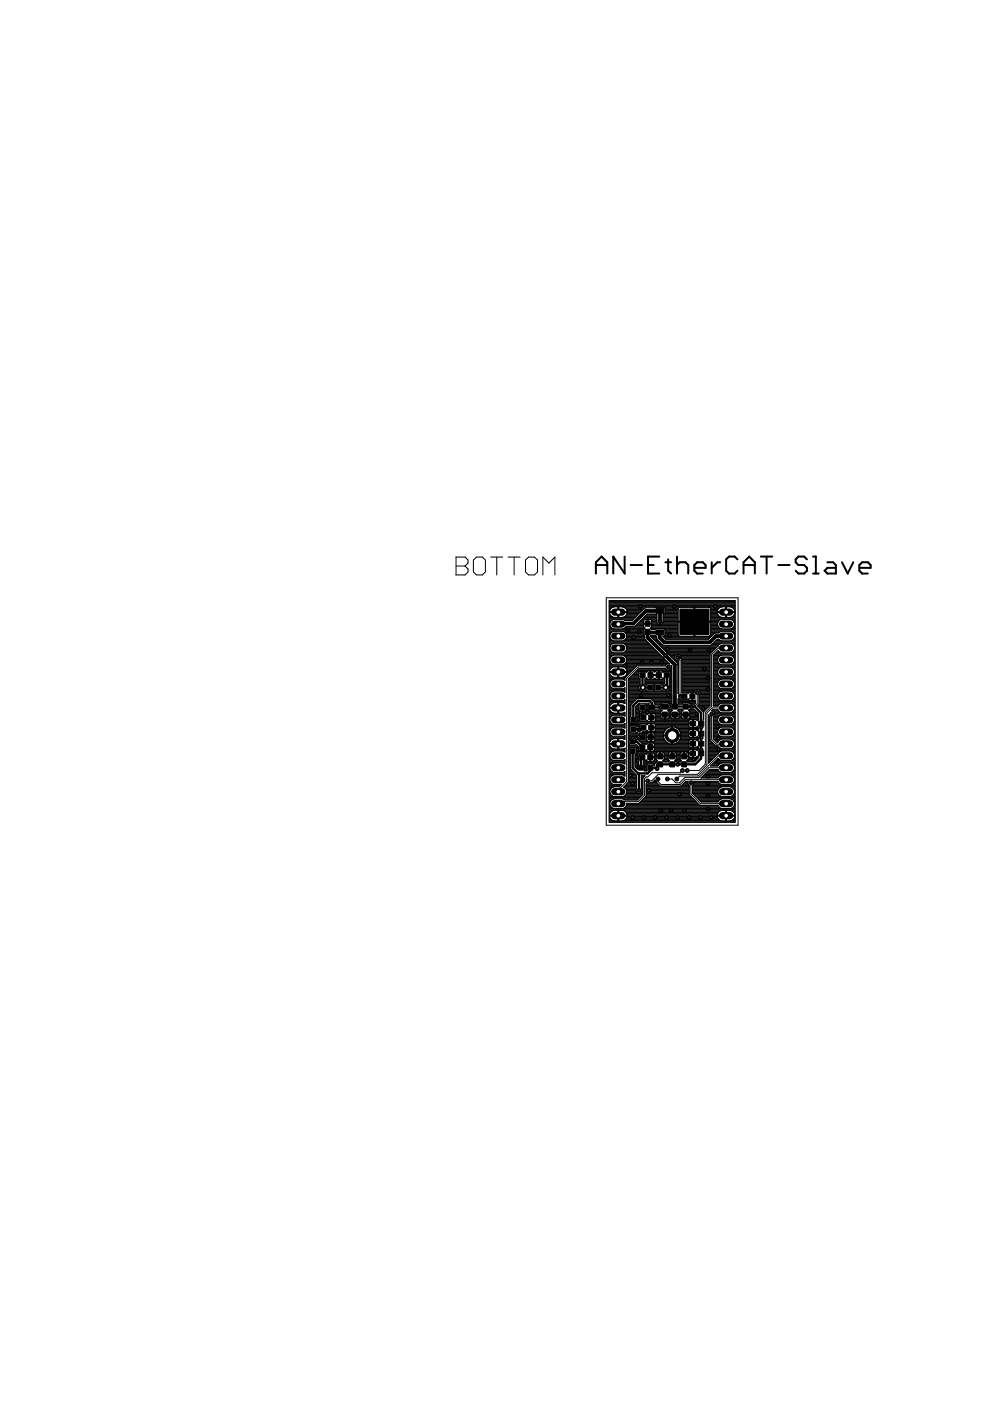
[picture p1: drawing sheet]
<svg xmlns="http://www.w3.org/2000/svg" width="210mm" height="297mm" viewBox="0 0 210 297" stroke-linecap="round" stroke-linejoin="round" font-family="sans-serif">
<g fill="#000" stroke="#000" stroke-width=".21">
<path d="M136.8 133.4h1v1.1h-1zM136.8 131.7h1v1.1h-1zM139.1 129h1.6v1h-1.6zM139.1 133.6h1.6v1h-1.6zM144.1 129.1h6.2v5.4h-6.2zM133.6 158.7h1v1.1h-1zM133.6 156.7h1v1.1h-1zM133.8 152.1h1v1h-1zM133.8 154.1h1v1h-1zM135.6 157.9h1.1v1h-1.1zM135.7 149.5h1v1h-1zM135.7 142.6h1.1v1h-1.1z"/>
<path d="M135.8 155.8h1v1.1h-1zM135.8 151.6h1.1v1h-1.1zM135.8 153.8h1.1v1h-1.1zM137.4 145.2h1v1.1h-1zM137.3 157.9h1.1v1h-1.1zM137.4 142.6h1.1v1h-1.1zM137.5 155.8h1v1.1h-1zM137.5 151.6h1.1v1h-1.1zM137.5 153.8h1.1v1h-1.1zM137.7 149.5h1v1h-1zM139 145.2h1.1v1.1h-1.1zM139.1 142.6h1.1v1h-1.1z"/>
<path d="M139.5 159.8h1v1.1h-1zM140.5 149.2h1v1.1h-1zM140.5 151h1v1.1h-1zM140.8 142.6h1.1v1h-1.1zM142 159.8h1v1.1h-1zM142.6 149.2h1v1.1h-1zM142.6 151h1v1.1h-1zM144.5 159.8h1.1v1.1h-1.1zM144.5 147.1h1.1v1h-1.1zM144.9 149.2h1v1.1h-1zM144.9 151h1v1.1h-1zM146.3 147.1h1.1v1h-1.1z"/>
<path d="M146.4 159.2h1.1v1.1h-1.1zM146.4 152.9h1.1v1h-1.1zM146.4 157.2h1.1v1h-1.1zM146.4 155h1.1v1h-1.1zM148.1 159.2h1.1v1.1h-1.1zM148.1 152.9h1.1v1h-1.1zM148.1 157.2h1.1v1h-1.1zM148.1 155h1.1v1h-1.1zM135.4 162.3h1v1h-1zM135.6 160h1.1v1h-1.1zM137.3 160h1.1v1h-1.1zM137.4 162.3h1v1h-1z"/>
<path d="M139.5 161.5h1v1.1h-1zM142 161.5h1v1.1h-1zM144.5 161.5h1.1v1.1h-1.1z"/>
</g>
<path d="M134.1 159.3v3.5l1.4 1.4v3.4M134.1 157.2h.9l1.2 1.2M134.3 152.6v-3l1-1h2.4l.5 .5v.9h2.6l.2-.2h6.3l1.4 1.4-.1 9.6-1.2 1.3h-8l-.1 .9-.2-.2h-1.2v.5l-.6 .7h-2M135.7 155.8l.6 .5M136.2 143.1v2.6l1.7 .1M136.2 150v1.4l.2 .7M136.4 154.3l-.6 .5h-.3l-.2-.2h-1M141.4 143.1v2.4l-.3 .3h-1.5M142.9 155.5l-.4 .4h.6M148.7 159.7h-.1M136.2 160.5l.1 .3-.4 .4v1.6" fill="none" stroke="#000" stroke-width=".51"/>
<g fill="none" stroke="#000" stroke-width=".21">
<path d="M129.2 127.3h26.7v47h-26.7zM129.2 139.5h.2M129.2 135.5h.3M129.2 131.9h.2M129.2 128.7h.8M129.2 128.9h.4M129.2 132.4h.1M129.2 140h.1M129.2 139.8h.1M129.2 139.7h.1M129.2 139.3h.3M129.2 139.1h.5"/>
<path d="M129.2 139h.8M129.2 138.8h10.8M129.2 138.6h10.6M129.2 138.5h10.5M129.2 138.3h.7M129.2 138.2h.4M129.2 138h.3M129.2 137.8h.2M129.2 137.6h.1M129.2 137.5h.1M129.2 137.3h.1M129.2 137.1h.1"/>
<path d="M129.2 137h.2M129.2 136.8h.3M129.2 136.6h.5M129.2 136.5h.7M129.2 136.3h8.3M129.2 136.1h8.1M129.2 136h7.9M129.2 135.8h.7M129.2 135.6h.5M129.2 135.3h.2M129.2 135.1h.1M129.2 135h.1"/>
<path d="M129.2 134.8h.1M129.2 134.6h.1M129.2 134.5h.2M129.2 134.3h.3M129.2 134.1h.4M129.2 133.9h.7M129.2 133.8h7.3M129.2 133.6h7.3M129.2 133.4h7.3M129.2 133.3h.8M129.2 133.1h.5M129.2 132.9h.3"/>
<path d="M129.2 132.8h.2M129.2 132.6h.1M129.2 132.3h.1M129.2 132.1h.1M129.2 131.8h.3M129.2 131.6h.4M129.2 131.4h.7M129.2 131.3h5.1M129.2 131.1h5.3M129.2 130.9h5.4M129.2 130.7h.6M129.2 130.6h.3"/>
<path d="M129.2 130.4h.2M129.2 130.2h.1M129.2 130.1h.1M129.2 129.9h.1M129.2 129.8h1.8M129.2 129.6h.1M129.2 129.4h.1M129.2 129.2h.1M129.2 129.1h.3M129.2 128.6h26.7M129.2 128.4h26.7M129.2 128.2h26.7"/>
<path d="M129.2 128.1h26.7M129.2 127.9h26.7M129.2 127.7h26.7M129.2 127.6h26.7M129.2 127.4h26.7M129.3 130.2l-.1-.3h3.8l-.1 .3M129.3 130.2l.5 .5M129.5 129.1l.6-.4h.9v2.2l-1.2-.2M129.5 129.1l-.3 .6h3.8a1.13 1.13 0 0 0-1.1-1h-.7v2.2h.9l.5-.3 .3-.4M129.5 134.3l.6-.4h2a1.03 1.03 0 0 1 .8 1 1.03 1.03 0 0 1-.8 1h-2a1.02 1.02 0 0 1-.6-1.6zM129.5 136.8l.6-.4h2a1.05 1.05 0 0 1 .6 1.6M129.5 136.8l-.2 .4 .2 .8"/>
<path d="M129.5 138l.6 .4h2l.6-.4M131 128.7h.2M131 128.9h.2M131 130.7h.2M131 130.6h.2M131 130.4h.2M131 130.2h.2M131 130.1h.2M131 129.9h.2M131 129.6h.2M131 129.4h.2M131 129.2h.2"/>
<path d="M131 129.1h.2M131.2 129.8h4.6M132.2 128.7h20.6M132.2 139h8M132.2 133.3h4.4M132.2 136.5h5.4M132.2 135.8h4.8M132.3 138.3h7.2M132.3 133.9h4.2M132.3 131.4h1.8M132.4 130.7h2.4M132.5 139.1h7.8"/>
<path d="M132.5 133.1h4.2M132.5 128.9l8.3-.1 .2 .1v1.2l-.4 .2v1.6l-.6 .5M132.5 136.6h5.3M132.5 135.6h4.3M132.5 138.2h6.8M132.5 134.1h4M132.6 130.6h2.4M132.7 139.3h7.8M132.7 132.9h3.8M132.7 135.5h4M132.7 136.8h5.3M132.7 134.3h3.8"/>
<path d="M132.7 138h6.5M132.7 129.1h3.8M132.8 139.5h7.9M132.8 137.8h6.2M132.8 137h5.4M132.8 135.3h3.8M132.8 134.5h3.7M132.8 130.4h2.3M132.8 129.2h3.5M132.8 139.7h8M132.8 137.6h6M132.8 137.1h5.5"/>
<path d="M132.8 135.1h3.8M132.8 134.6h3.8M132.9 140h8.3M132.9 139.8h8.1M132.9 137.5h5.8M132.9 137.3h5.6M132.9 135h3.7M132.9 134.8h3.7M132.9 130.2h2.4M132.9 129.4h3.3M132.9 130.1h2.6M132.9 129.6h3.1"/>
<path d="M133 129.9h2.7M134.6 132.8h1.9M134.8 132.6h1.7M135 132.4h1.5M135.1 132.3h2.1M135.3 132.1h1.2M135.5 131.9h1M135.7 131.8h.8M135.8 131.6h.7M136 131.4h.6M136.2 131.3h3.1M136.3 131.1h3"/>
<path d="M136.5 131.6l.2-.2 .5-.1v1h-.7v.6M136.5 131.6v.5h1.7v-.5M136.5 132.9l.2 .2M136.5 130.9h2.8M136.6 135.3l.3 .4M136.7 130.7h2.6M136.7 133.1l-.2 .2 .1 2M136.8 128.9l-2.8 2.7h-1.5l-.4-.3h-2a1.02 1.02 0 0 0-.8 1 1.02 1.02 0 0 0 .8 1h2l.6-.5h2l2.5-2.6 2.1 .1-.1 1.6M136.8 130.6h2.5M136.9 135.8l5.1 5h-.7M136.9 135.7v.1M137 130.4h2.3"/>
<path d="M137.2 130.2h1.8M137.2 131.9h.2M137.2 132.1h.2M137.2 131.8h.2M137.2 131.6h.2M137.2 131.4h.2M137.4 132.3h2M137.9 134.8l1.3 .1v.4M137.9 134.8l5.8 6M137.9 134.8h1.1M138 133.1h5.8M138 135h1.2"/>
<path d="M138 131.4l-.6-.1v1h.8l-.1 .6M138 131.4l.2 .2M138 133.3h5.8M138 131.4h1.3M138.1 133.4h.8M138.1 132.9l-.2 .2 .2 .4 2.7-.2 .2 .2v1.2l-.5 .2 .7 .7h9l1.2-1.3 1-.1 .6-.3h1.9l.7 .4M138.1 132.9h5.7M138.2 131.9h1M138.2 132.4h5.6M138.2 135.1h1M138.2 132.8h5.6M138.2 132.6h5.6"/>
<path d="M138.2 132.1h1.1M138.2 131.8h1M138.2 131.6h1.1M138.3 135.3h.9M138.5 135.5h.8M138.6 135.6h.8M138.8 135.8h.8M139 136h.7M139.1 136.1h.8M139.2 135.3l1.6 1.5h9.8l.4-.2M139.2 131.9l.3 .5h.3M139.3 136.3h.8"/>
<path d="M139.5 136.5h.7M139.7 136.6h.7M139.8 136.8h.9M140 137h12.3M140.2 137.1h11.8M140.3 137.3h11.6M140.3 132.3h3.5M140.5 137.5h11.2M140.5 132.1h3.3M140.5 139.4h.1M140.6 131.9h11.7M140.6 135h10.2"/>
<path d="M140.6 131.8h6.5M140.6 131.6h3.2M140.6 131.4h3.2M140.6 131.3h3.2M140.6 131.1h3.2M140.6 130.9h3.2M140.6 130.7h3.2M140.6 130.6h3.2M140.6 130.4h3.2M140.7 137.6h10.9M140.7 135.1h9.9M140.8 137.8h10.6"/>
<path d="M140.9 134.8h3M140.9 130.2h2.9M140.9 135.3h9.6M140.9 133.4h2.9M140.9 128.9h2.9M141 134.6h2.8M141 134.5h2.8M141 134.3h2.8M141 134.1h2.8M141 133.9h2.8M141 133.8h2.8M141 133.6h2.8"/>
<path d="M141 130.1h2.8M141 129.9h2.8M141 129.8h2.8M141 129.6h2.8M141 129.4h2.8M141 129.2h2.8M141 129.1h2.8M141 138h10.2M141.1 135.5h9.2M141.2 138.2h9.8M141.4 138.3h9.5M141.5 138.4h.1"/>
<path d="M141.5 138.5h9.2M141.6 138.6h.1M141.7 138.6h8.8M141.8 138.8h1.6M142 139h1.2M142.2 139.1h.9M142.3 139.3h.7M142.5 139.5h.5M142.7 139.7h.4M142.9 139.8h.3M143 140h.4M143 139.5a.66 .66 0 0 1 .7-.8 .66 .66 0 0 1 .6 .8"/>
<path d="M143 139.5a.74 .74 0 0 0 .8 .6v6.9M143.7 139.4l.5 .6v7.6h.9M143.8 131.9v2.7l.1 .2M143.8 128.9v2.8h6.9v-2.6M144 138.8h6.5M144.1 128.8l-.3 .1M144.2 139h6.3M144.3 139.1h6.2M144.3 139.5h6.2M144.3 139.5l.2 .3M144.3 139.3h6.2M144.4 139.7h6.1"/>
<path d="M144.5 139.8v7.1h1.5M144.5 140h6M144.5 139.8h6M147.1 128.8v6.1l-3.2-.1M147.1 128.9h.2M147.1 132.4h.2M147.1 134.8h.2M147.1 134.6h.2M147.1 134.5h.2M147.1 134.3h.2M147.1 134.1h.2M147.1 133.9h.2"/>
<path d="M147.1 133.8h.2M147.1 133.6h.2M147.1 133.4h.2M147.1 133.3h.2M147.1 133.1h.2M147.1 132.9h.2M147.1 132.8h.2M147.1 132.6h.2M147.1 132.3h.2M147.1 132.1h.2M147.1 131.6h.2M147.1 131.4h.2"/>
<path d="M147.1 131.3h.2M147.1 131.1h.2M147.1 130.9h.2M147.1 130.7h.2M147.1 130.6h.2M147.1 130.4h.2M147.1 130.2h.2M147.1 130.1h.2M147.1 129.9h.2M147.1 129.8h.2M147.1 129.6h.2M147.1 129.4h.2"/>
<path d="M147.1 129.2h.2M147.1 129.1h.2M147.3 128.8v6.1l3.2-.1M147.3 131.8h5M150.4 128.8l.2 .1M150.5 138.7v10.8l-1.3 1.4M150.6 134.8h.4M150.6 128.9l.1 .2M150.6 128.9h1.9M150.7 134.6l-.2 .2M150.7 134.6h.5M150.7 131.9v2.7"/>
<path d="M150.7 132.4h1.5M150.7 134.5h.6M150.7 134.3h.8M150.7 134.1h1.8M150.7 133.9h2.1M150.7 133.8h5.2M150.7 133.6h5.2M150.7 133.4h5.2M150.7 133.3h2.1M150.7 133.1h1.8M150.7 132.9h1.7M150.7 132.8h1.6"/>
<path d="M150.7 132.6h1.5M150.7 132.3h1.5M150.7 132.1h1.5M150.7 131.6h1.8M150.7 131.4h2M150.7 131.3h5.2M150.7 131.1h5.2M150.7 130.9h5.2M150.7 130.7h1.9M150.7 130.6h1.7M150.7 130.4h1.6M150.7 130.2h1.5"/>
<path d="M150.7 130.1h1.4M150.7 129.9h1.4M150.7 129.8h3.1M150.7 129.6h1.4M150.7 129.4h1.4M150.7 129.2h1.5M150.7 129.1h1.6M150.7 136.8h1.7M151 136.6h1.5M151 136.6h.1M151.1 136.5h1.7M151.2 139.5h1.1"/>
<path d="M151.2 140h1M151.2 139.8h1M151.2 139.7h1M151.2 139.3h1.2M151.2 139.1h1.3M151.2 139h1.6M151.3 136.3h4.6M151.4 138.8h4.5M151.5 136.1h4.4M151.5 138.6h4.4M151.6 136h4.3M151.7 138.5h4.2"/>
<path d="M151.8 135.8h1M151.9 138.3h.8M152 135.6h.5M152 138.2h.5M152.2 138h.1M152.3 131.7l.7-.4h1.9a1.03 1.03 0 0 1 .8 1 1.03 1.03 0 0 1-.8 1h-1.9a1.02 1.02 0 0 1-.7-1.6zM152.3 136.8l.7-.4h1.9a1.05 1.05 0 0 1 .7 1.6M152.3 138l-1.1 .9v10.8h1l.4-.5 .4-.1M152.3 136.8l-1.8 1.9M152.3 138l.7 .4h1.9l.7-.4M152.3 129.1l-.2 .6h3.7l-.2-.6M152.3 129.1l.6-.4h.9v2.2l-1.2-.2"/>
<path d="M153.8 128.7h.3M153.8 128.9h.3M153.8 130.7h.3M153.8 130.6h.3M153.8 130.4h.3M153.8 130.2h.3M153.8 130.1h.3M153.8 129.9h.3M153.8 129.6h.3M153.8 129.4h.3M153.8 129.2h.3M153.8 129.1h.3"/>
<path d="M153.9 137.4h-1.6l-1.4 1.4v10.9M154.1 129.8h1.8M155.1 128.7h.8M155.1 139h.8M155.1 133.3h.8M155.1 136.5h.8M155.1 135.8h.8M155.1 133.9h.8M155.2 138.3h.7M155.2 131.4h.7M155.3 130.7h.6M155.4 139.1h.5"/>
<path d="M155.4 133.1h.5M155.4 128.9h.5M155.4 136.6h.5M155.4 135.6h.5M155.4 134.1h.5M155.4 138.2h.5M155.4 131.6h.5M155.5 130.6h.4M155.5 139.3h.4M155.5 136.8h.4M155.5 132.9h.4M155.6 129.1l-.6-.4h-.9v2.2l1.2-.2 .4-.5"/>
<path d="M155.6 135.5h.3M155.6 138h.3M155.6 134.3h.3M155.6 134.3a1.04 1.04 0 0 1-.7 1.6h-1.9l-.6-.4h-.3l-1.1 1.1M155.6 131.8h.3M155.6 129.1h.3M155.6 139.5h.3M155.6 137h.3M155.6 132.8h.3M155.6 131.9h.3M155.6 137.8h.3M155.6 135.3h.3"/>
<path d="M155.6 134.5h.3M155.6 130.4h.3M155.7 139.7h.2M155.7 129.2h.2M155.7 137.6h.2M155.7 137.1h.2M155.7 135.1h.2M155.7 134.6h.2M155.7 132.6h.2M155.7 132.1h.2M155.7 132.4h.2M155.7 140h.2"/>
<path d="M155.7 139.8h.2M155.7 137.5h.2M155.7 137.3h.2M155.7 135h.2M155.7 134.8h.2M155.7 132.3h.2M155.7 130.2h.2M155.7 130.2l.1-.3h-3.7l.1 .5 .4 .3M155.8 129.4h.1M155.8 130.1h.1M155.8 129.9h.1M155.8 129.6h.1"/>
<path d="M129.2 147.7h.1M129.2 148.2h.4M129.2 150.2h2v1h.7l.6-.2v.8h-.1M129.2 157.8h2v1l1.2-.1M129.2 156h.5M129.2 154.1h3.3M129.2 151.9h.4M129.2 160h.1M129.2 158.5h.3M129.2 159.3h.7M129.2 159.8h.2M129.2 159.7h.3"/>
<path d="M129.2 155.6h.2M129.2 154.8h.2M129.2 153.3h.3M129.2 150.4h.1M129.2 150.6h.1M129.2 151.6h3.3M129.2 150.7h.2M129.2 149.2h.4M129.2 149.1h.7M129.2 148.6h3.3M129.2 146.6h3.3M129.2 146h3.3"/>
<path d="M129.2 144h.8M129.2 140.8h.6M129.2 146.9h.4M129.2 149.8h.1M129.2 159.2h3.3M129.2 158h.1M129.2 156.1h.8M129.2 157.6h1.8M129.2 158.3h.2M129.2 151.3h3.3M129.2 153h.1M129.2 141.4h5.6"/>
<path d="M129.2 159.5h.4M129.2 159h3.3M129.2 158.8h3.3M129.2 158.7h.5M129.2 158.2h.1M129.2 157.5h.1M129.2 157.3h.1M129.2 157.1h.2M129.2 157h.3M129.2 156.8h.5M129.2 156.6h.8M129.2 156.5h3.3"/>
<path d="M129.2 156.3h3.3M129.2 155.8h.3M129.2 155.5h.1M129.2 155.3h.1M129.2 155.1h.1M129.2 155h.1M129.2 154.6h.3M129.2 154.5h.4M129.2 154.3h.6M129.2 153.9h3.3M129.2 153.8h3.3M129.2 153.6h.8"/>
<path d="M129.2 153.4h.5M129.2 153.1h.2M129.2 152.8h.1M129.2 152.6h.1M129.2 152.4h.1M129.2 152.3h.2M129.2 152.1h.3M129.2 151.8h.6M129.2 151.4h3.3M129.2 151.1h.6M129.2 150.9h.4M129.2 150.1h1.8"/>
<path d="M129.2 149.9h.1M129.2 149.6h.1M129.2 149.4h.2M129.2 148.9h3.3M129.2 148.7h3.3M129.2 148.4h.6M129.2 148.1h.2M129.2 147.9h.2M129.2 147.6h.1M129.2 147.4h.1M129.2 147.2h.2M129.2 147.1h.2"/>
<path d="M129.2 146.7h.5M129.2 146.4h3.3M129.2 146.2h3.3M129.2 145.9h.6M129.2 145.7h.4M129.2 145.5h.3M129.2 145.4h.2M129.2 145.2h.1M129.2 145h.1M129.2 144.9h.1M129.2 144.7h.1M129.2 144.5h.2"/>
<path d="M129.2 144.4h.3M129.2 144.2h.5M129.2 143.9h3.3M129.2 143.7h3.3M129.2 143.5h.7M129.2 143.4h.4M129.2 143.2h.3M129.2 143h.1M129.2 142.9h.1M129.2 142.7h.1M129.2 142.5h1.8M129.2 142.3h.1"/>
<path d="M129.2 142.2h.1M129.2 142h.1M129.2 141.8h.2M129.2 141.7h.3M129.2 141.5h.6M129.2 141.2h5.8M129.2 141h12M129.2 140.7h.4M129.2 140.5h.3M129.2 140.3h.2M129.2 140.2h.1M129.3 155a1.07 1.07 0 0 0 .8 1.2h2l.4-.3v.9l-.4-.2h-.9v1h-2l.3-.6"/>
<path d="M129.3 152.4a1.07 1.07 0 0 0 .8 1.2h2l.4-.2v1l-.4-.2M129.5 157l.1-.2a1.66 1.66 0 0 1 1.4-.2v2.2h-.8a1.08 1.08 0 0 1-1-1M129.5 159.7l-.2 .3 .2 .8M129.6 149.2a1.5 1.5 0 0 1 1.4-.2v2.2a1.47 1.47 0 0 1-1.5-.4l-.3-.6M129.8 151.8l-.5 .6M129.8 148.4l.3 .2M129.8 145.9l.3 .1M130.1 146.5a1.04 1.04 0 0 0-.8 .8 1.04 1.04 0 0 0 .5 1.1M130.1 154.2l-.3 .1-.5 .7M130.1 151.6l-.3 .2M130.2 141.4l-.4 .1M131 141.4v2.2h-.8a1.13 1.13 0 0 1-1-1h3.8a1.13 1.13 0 0 1-1.1 1h-.7v-2.2"/>
<path d="M131 158.5h.2M131 150.4h.2M131 150.6h.2M131 150.7h.2M131 149.2h.2M131 149.1h.2M131 149.8h.2M131 158h.2M131 158.3h.2M131 158.7h.2M131 158.2h.2M131 157.5h.2"/>
<path d="M131 157.3h.2M131 157.1h.2M131 157h.2M131 156.8h.2M131 156.6h.2M131 151.1h.2M131 150.9h.2M131 149.9h.2M131 149.6h.2M131 149.4h.2M131 143.5h.2M131 143.4h.2"/>
<path d="M131 143.2h.2M131 143h.2M131 142.9h.2M131 142.7h.2M131 142.3h.2M131 142.2h.2M131 142h.2M131 141.8h.2M131 141.7h.2M131 141.5h.2M131.2 142.5h2.5M131.9 141.4a1.08 1.08 0 0 1 1.1 1h-3.8l.2-.5 .4-.4"/>
<path d="M132.1 148.6l.4-.3v.9l-.6-.2h-.7v1h-2l.4-.8M132.1 151.6l.3 .2M132.1 144h.4M132.1 153.6h.4M132.2 156.1h.3M132.2 156.6h.3M132.2 143.5h.5M132.3 159.3h.2M132.3 149.1h.2M132.3 140.8h9M132.4 151.1h.1M132.4 154.3h.1"/>
<path d="M132.4 145.9l.1-.1v1l-.4-.3M132.4 145.9l-.3 .1M132.4 151.8h.1M132.4 145.9h.1M132.4 141.5h2.3M132.4 158.7l.1 .8-.4-.3h-2l-.6 .5M132.4 158.7h.1M132.4 148.4h.1M132.5 153.4h.1M132.5 146.7h.1M132.5 144.2h.1M132.5 156h.1"/>
<path d="M132.5 144.3l-.4-.3h-2a1.04 1.04 0 0 0-.8 .8 1.04 1.04 0 0 0 .5 1.1M132.5 143.4h.3M132.5 140.7h9.4M132.6 141.7h1.9M132.7 143.2h.3M132.7 140.5h9M132.8 141.8h1.5M132.8 140.3h8.7M132.8 143h.4M132.9 140.1a1.03 1.03 0 0 0-.8-1.2h-2a1.03 1.03 0 0 0-.8 1 1.03 1.03 0 0 0 .8 1h2l.6-.4M132.9 140.1l-.2 .4M132.9 142h1.3"/>
<path d="M132.9 140.2h8.5M132.9 142.9h.4M132.9 142.2h1.1M132.9 142.7h.6M133 142.3h.8M133.2 147.7h9.3M133.2 148.2h1.7M133.2 157.8h.2M133.2 156h1.9M133.2 154.1h.3M133.2 151.9h.4M133.2 160h.4v3"/>
<path d="M133.2 158.5h2.2M133.2 159.3h.2M133.2 159.8h.2M133.2 159.7h.2M133.2 155.6h1.8M133.2 154.8h.3M133.2 153.3h.4M133.2 150.4h.6M133.2 150.6h.6M133.2 151.6h.6M133.2 150.7h.6M133.2 149.2h.7"/>
<path d="M133.2 149.1h.9M133.2 150.2h.6M133.2 148.6h1.4M133.2 146.6h2.7M133.2 146h2.3M133.2 144h2.5M133.2 146.9h9.3M133.2 149.8h.6M133.2 159.2h.2M133.2 158h1.9M133.2 156.1h1.9M133.2 157.6h.2"/>
<path d="M133.2 158.3h2.2M133.2 151.3h.6M133.2 153h.3M133.2 159.5h.2M133.2 159h.2M133.2 158.8h.2M133.2 158.7h.2M133.2 158.2h2M133.2 157.5h.2M133.2 157.3h.2M133.2 157.1h.2M133.2 157h.2"/>
<path d="M133.2 156.8h.2M133.2 156.6h.2M133.2 156.5h.7M133.2 156.3h.8M133.2 155.8h1.8M133.2 155.5h1.9M133.2 155.3h.4M133.2 155.1h.3M133.2 155h.3M133.2 154.6h.3M133.2 154.5h.3M133.2 154.3h.3"/>
<path d="M133.2 153.9h.4M133.2 153.8h2.4M133.2 153.6h2.4M133.2 153.4h4.2M133.2 153.1h.3M133.2 152.8h.3M133.2 152.6h.3M133.2 152.4h.3M133.2 152.3h.3M133.2 152.1h.3M133.2 151.8h.6M133.2 151.4h.6"/>
<path d="M133.2 151.1h.6M133.2 150.9h.6M133.2 150.1h.6M133.2 149.9h.6M133.2 149.6h.6M133.2 149.4h.6M133.2 148.9h1.1M133.2 148.7h1.2M133.2 148.4h1.6M133.2 148.1h9.3M133.2 147.9h9.3M133.2 147.6h9.3"/>
<path d="M133.2 147.4h9.3M133.2 147.2h9.3M133.2 147.1h9.3M133.2 146.7h9.3M133.2 146.4h2.5M133.2 146.2h2.4M133.2 145.9h2.2M133.2 145.7h2.2M133.2 145.5h2.3M133.2 145.4h2.3M133.2 145.2h2.4M133.2 145h2.5"/>
<path d="M133.2 144.9h2.5M133.2 144.7h2.5M133.2 144.5h2.5M133.2 144.4h2.5M133.2 144.2h2.5M133.3 143.9h2.3M133.4 158.6v1.3l.1 .1M133.4 156.7v1.2l.1 .1M133.5 143.7h1.9M133.5 158.5l-.1 .1M133.6 143.5h1.8M133.8 143.4h1.6"/>
<path d="M134 143.2h1.4M134.2 143h1.2M134.3 142.9h1.1M134.4 156.1l-.5 .4-.5 .2M134.5 142.7h.9M134.5 156.8l-.4 .4M134.6 156.1l1.5 1.5h1M134.7 142.5h.7M134.7 158.5l.2 .1M134.8 150.4h.7M134.8 150.6h.7M134.8 151.6h.8"/>
<path d="M134.8 150.7h.9l-.2 .6M134.8 150.2h.7M134.8 151.3h.7M134.8 151.8h.8M134.8 151.4h.7M134.8 151.1h.8M134.8 150.9h.9M134.8 150.1h.7M134.8 149.9h.7M134.8 149.8h.7M134.8 142.3h2.4M134.9 157.8h.1"/>
<path d="M134.9 157.8l-.2 .2M134.9 158.6v1.3l-.2 .1M134.9 159.3h11.1M134.9 159.8h.3M134.9 159.7h.4M134.9 159.2h2.2M134.9 157.8l.5 .5M134.9 159.5h.5M134.9 159h.5M134.9 158.8h.5M134.9 158.7h.5M134.9 151.9h.7"/>
<path d="M134.9 156.3h.4M135 153.9h.6M135 155.3h.1M135 149.6h.5M135 142.2h7.4M135 153h2.4M135 153.1h11M135 152.8h.6M135 152.6h.6M135 152.4h.6M135 152.3h.6M135 152.1h.6"/>
<path d="M135 155.6l.1 .5 .2 .2M135.1 156.5h.4M135.1 156.6h.4M135.2 149.4h.3M135.2 142h6.3M135.2 160h-.6v2.6l.6 .5v-.9l.1-.2M135.3 156.3l.2 .1v.6M135.3 156.8h.2M135.3 149.2h2.3M135.3 141.8h5.9M135.4 158.3v.7l.1 .2M135.4 142.5v1.2l.3 .2v1.2a.91 .91 0 0 0 .1 1.4 .91 .91 0 0 0 1.3-.2l.1 .3"/>
<path d="M135.4 142.5l.2-.1h1.3l.1 .1M135.5 150.6l.1 .1M135.5 157h.1M135.5 154.1v.1M135.5 151.3l.1 1.4 .1 .2h1.3l.2-.2M135.5 157l.2 .1h1.2l.1-.1M135.6 149.2l-.1 .2v1.2M135.6 157.1h1.7M135.7 150.9h.1M135.8 159.3a.66 .66 0 0 0-.5 1M135.8 157.3h5.5M135.9 160l.3 .3v.2"/>
<path d="M136 157.5h5.5M136 159.3l.5 .5h.6M136.1 155.3h4.7M136.2 155.1h4.6M136.3 155.5h1M136.3 159.5h3M136.5 159.7h2.6M136.7 146.6h4M136.7 150.7h3.5M136.7 150.7v.1M136.7 151h.1M136.7 150.7v.3"/>
<path d="M136.7 151l.1 .3M136.7 145l.4 .3 .1-.3h1.3l.1 .1v1.3l-.1 .2M136.7 144h4.2M136.7 150.9h3.4M136.7 144.9h4.2M136.7 144.7h4.2M136.7 144.5h4.2M136.7 144.4h4.2M136.7 144.2h4.2M136.8 145h.4M136.8 151.1h3.3M136.8 149.2l.2 .2v1.2"/>
<path d="M136.8 159.8l.2 .2 .1-.2M136.8 151.3l.4 .2M136.8 157.6l.2 .2M136.8 151.3h3.3M136.9 146.4h.2M136.9 143.9h.2M136.9 145.2h.2M137 150.6l-.2 .1M137 150.4h.5M137 150.6h.5M137 150.2h.5M137 149.8h.5"/>
<path d="M137 150.1h.5M137 149.9h.5M137 149.6h.5M137 149.4h.5M137 157.8h.1M137 159l-.2 .2M137 157.8l.2-.2 .6-.1v.8h8.3M137 159h.1M137 155.6h.2M137 142.5h.1M137 156h.1M137 156.1h.1"/>
<path d="M137 157h.2M137 156.8h.1M137 156.6h.1M137 156.5h.1M137 156.3h.9M137 155.8h.1M137.1 159.8l.7-.1v.7h1v-.4M137.1 143.8l-.1-.1-.3 .2v1.1M137.1 143.8l.2 .2M137.1 155h.1M137.1 151.4h.1M137.1 153.6h.1"/>
<path d="M137.1 152.8h.1M137.2 142.3h.6v.7h2v-.7h.6M137.2 142.3l-.2 .2M137.2 155.6l-.1 .6h1.7v-.6M137.2 154.9l-.2 .1h-.6l-.3 .3 .2 .2h.6l.1 .2v1.3M137.2 151.5v.1M137.2 152.7h.1M137.2 154.8v.1M137.2 152.7l.2 .3M137.3 155.5l.6-.1v1.8l-.6-.1M137.3 155.5l-.1 .1M137.3 157.1l-.2-.7h1.7l-.1 .7"/>
<path d="M137.4 153.4l-.2 .3-.2-.2h-1.3l-.1 .1v.5h-.6l-.1-.2h-1.2l-.2 .1v1.2l.2 .2h1.2l.1-.1 .2 .1-.2 .2M137.4 153.4h.6v.7h4.1M137.4 153h1.4M137.5 150.6l.1 .1M137.5 151.3l-.3 .2M137.6 149.2l-.1 .2v1.2M137.8 157.8h.2M137.8 160h.2M137.8 159.8h.2M137.8 159.2h.2M137.8 158h.2M137.8 157.6h.2"/>
<path d="M137.8 159h.2M137.8 158.8h.2M137.8 158.7h.2M137.8 158.2h.2M137.8 144v-.8h2v.8M137.8 143.9h.2M137.8 143.7h.2M137.8 143.5h.2M137.8 143.4h.2M137.8 143h.2M137.8 142.9h.2M137.8 142.7h.2"/>
<path d="M137.8 142.5h.2M137.8 142.3h.2M137.9 156h.2M137.9 155.6h.2M137.9 156.1h.2M137.9 157.1h.2M137.9 157h.2M137.9 156.8h.2M137.9 156.6h.2M137.9 156.5h.2M137.9 155.8h.2M137.9 155.5h.2"/>
<path d="M138 151.3v.7h1v-.4M138 151.9h.2M138 154.8h.2M138 151.6h.2M138 155h.2M138 154.6h.2M138 154.5h.2M138 153.9h.2M138 153.8h.2M138 153.6h.2M138 153.4h.2M138 152.8h.2"/>
<path d="M138 152.6h.2M138 152.4h.2M138 152.3h.2M138 151.8h.2M138 151.4h.2M138 143.2h1.6M138 148.2h4.5M138.1 156.3h2.6M138.2 151.3v1.7M138.2 154.3h3.4M138.2 152.1h1.9M138.2 148.4h4.3"/>
<path d="M138.4 148.6h4.1M138.5 145h.4M138.6 148.7h3.9M138.6 146h.2M138.6 146.4h.2M138.6 146.2h.2M138.6 145.9h.2M138.6 145.7h.2M138.6 145.5h.2M138.6 145.4h.2M138.6 145.2h.2M138.7 155.5h2"/>
<path d="M138.7 159.2h7.3M138.7 157.6h3.1M138.7 151.3l.3 .3M138.7 142.3h.2M138.7 157.1h2.4M138.7 148.9l-.8-.8h-2.8l-1.3 1.3v2.5l-.3 .1v1.2l.2 .2h1.2l.1-.2v-1.2l-.2-.1v-2.1l.7-.7h2l.1 .1M138.7 159.8l-.7-.1v1.7l.7-.2 .1-.6h-1v.8h-.6M138.7 159.8h.4M138.7 159.8l.1 .2M138.7 148.9v.3h1.5M138.7 149.1h1.6M138.7 148.9h3.8"/>
<path d="M138.7 143.9h.2M138.8 153l.2-.3v-.5h-1v.8M138.8 143.8h.1M138.8 143.8l-.3 .2M138.8 159h7.3M138.8 157.8h8.2v.7h.6M138.8 158.3l-.1-.7-.7-.1v1.8l.7-.1M138.8 160h.3M138.8 158.5v.4M138.8 158h7.2M138.8 158.9l-.1 .3M138.8 153h7.2"/>
<path d="M138.8 158.8h9.2M138.8 158.7h9.3M138.8 158.2h7.2M138.8 155.6h1.9M138.8 155.6l-.3-.2h-.4v1.8l.6-.1M138.8 153.4h8.1M138.8 156h7.2M138.8 156.1h1.9M138.8 157h2.2M138.8 156.8h2.1M138.8 156.6h2M138.8 156.5h1.9"/>
<path d="M138.8 155.8h1.9M138.9 143.8l.2 .2M138.9 142.3l-.1 .2-.2-.2h-.6v1.7M138.9 142.3h.7v1.7M138.9 155h2M138.9 151.4h2M139 153.6h7M139 152.8h7.1M139 150.6h.8M139 150.6l-.2 .1M139 149.4h.8M139 154.2l-.1-.7-.7-.1v1.7l.7-.1 .1-.6h-1v.7h-.6l-.2-.3"/>
<path d="M139 151.9h1.1M139 154.8h2.1M139 151.6h9.1M139 154.6h2.2M139 154.5h2.4M139 153.9h7M139 153.8h7M139 152.6h7.2M139 152.4h9.1M139 152.3h1.2M139 151.8h1.1M139.1 159.7v.6h1.7v-.6"/>
<path d="M139.1 159.7l.2-.2 .6-.1v1.1h-.8v.5M139.6 143.9h.2M139.6 143.7h.2M139.6 143.5h.2M139.6 143.4h.2M139.6 143h.2M139.6 142.9h.2M139.6 142.7h.2M139.6 142.5h.2M139.6 142.3h.2M139.9 160h.2M139.9 159.8h.2"/>
<path d="M139.9 159.7h.2M139.9 159.5h.2M140.1 150.9v.5h.8v1l-.7-.1M140.1 152.1l.1 .2M140.1 151.6v.5M140.2 150.7l-.1 .2M140.2 145h.5M140.3 146.4h.2M140.3 145.2h.2M140.4 150.6h-1.4M140.4 150.6h.1M140.4 150.6l-.2 .1"/>
<path d="M140.4 142.3l.2 .3M140.4 142.3h2M140.5 143.8l-.2 .2M140.5 143.9h.2M140.6 143.7l.3 .2v1l-.5 .4-.2-.3h-1.2l-.2 .1v1.3l.2 .2M140.6 142.5l.1-.1h1.3l.2 .1M140.6 143.7v.1M140.6 143.8h-.1M140.6 142.5h.1M140.7 159.5h1.1M140.7 155.8a1.85 1.85 0 0 1 1.7-1.7v3.7M140.7 156v.3"/>
<path d="M140.7 155.8h3.7M140.7 156.3l.3 .7M140.7 159.5l-.6-.1v1.1h.7l-.1 .7M140.7 159.5l.1 .2M140.8 159.7h.9M140.8 160h.9M140.8 159.8h.9M140.9 151.9h.2M140.9 152.3h.2M140.9 152.1h.2M140.9 151.8h.2M141 157l.1 .2"/>
<path d="M141 151.5v1.2l.1 .1M141.1 151.4h1.9M141.1 157.2l.2 .1M141.3 157.3l1.1 .5M141.3 140.8l-.2 .2h-6l-2.6 2.7v.6M141.5 146.6h1M141.6 149.1h.8M141.7 159.7l.2-.2 .5-.1v1.1h-.7v.5M141.7 141.4h-6.4l-2.4 2.4v21.9l-1.8 1.8v.4M141.7 159.7v.6h1.7l-.1-.6M141.7 149.1l-.1-.1h-1.2l-.2 .4-.5 .1h-.7l-.2-.3M141.7 150.5l.6-.2 .1 .2"/>
<path d="M141.7 149.1v.1M141.7 150.5h.1M141.7 150.5l-.1 .1M141.7 146.4h.8M141.8 152.3h.5M141.8 150.7h.5M141.8 150.9v.5h-.7v1l.7-.1M141.8 151.9h.5M141.8 151.6v.5M141.8 152.1v.2M141.8 151.3h.5M141.8 152.1h.5"/>
<path d="M141.8 151.8h.5M141.8 151.1h.5M141.8 150.9h.5M141.9 144h.5M141.9 146.2h.6M141.9 145.4h.6M141.9 145.2h.6M141.9 145h.6M141.9 144.9h.6M141.9 144.7h.6M141.9 144.5h.6M141.9 144.4h.6"/>
<path d="M141.9 144.2h.6M141.9 142h.5M141.9 146h.6M142 145.5h.5M142 145.9h.5M142 145.7h.5M142 143.9h.4M142.1 150.4h.3M142.2 142.5h.2M142.2 141.8h.2M142.2 142.5v1.2l-.3 .2v1.5a.91 .91 0 0 1-.4 1.2 .91 .91 0 0 1-1.2-.3l-.1 .3M142.2 143.7h.2"/>
<path d="M142.2 143.5h.2M142.2 143.4h.2M142.2 143.2h.2M142.2 143h.2M142.2 142.9h.2M142.2 142.7h.2M142.2 149.2h.2M142.3 150.9v.5h.7v1l-.7-.1M142.3 152.1v.2M142.3 151.6v.5M142.3 141.7h.1M142.3 141.2h.1"/>
<path d="M142.3 150.7v.2M142.3 141.5v-.4l.1 .1 .1 7.9-.1 .2-.7-.1M142.3 141.5a.67 .67 0 0 1-.5 .6 .67 .67 0 0 1-.7-.4h-5.7l-2.2 2.3v21.9M142.3 141.4h.1M142.3 141.5h.1M142.4 150.5l.1 .1M142.4 154.1h.2M142.4 160h.2M142.4 159.8h.2M142.4 159.7h.2M142.4 155.6h.2M142.4 154.8h.2"/>
<path d="M142.4 156.1h.2M142.4 157.6h.2M142.4 159.5h.2M142.4 157.5h.2M142.4 157.3h.2M142.4 157.1h.2M142.4 157h.2M142.4 156.8h.2M142.4 156.6h.2M142.4 156.5h.2M142.4 156.3h.2M142.4 155.8h.2"/>
<path d="M142.4 155.5h.2M142.4 155.3h.2M142.4 155.1h.2M142.4 155h.2M142.4 154.6h.2M142.4 154.5h.2M142.4 154.3h.2M142.6 150.6h-1.1l.3 .3M142.6 150.6l-.3 .1M142.6 154.1v3.7l1-.3M142.6 154.1h.1M142.6 154.1a1.89 1.89 0 0 1 1.8 1.7"/>
<path d="M142.9 154.1h3.2M143 151.9h.2M143 152.3h.2M143 152.1h.2M143 151.8h.2M143.2 159.5l-.6-.1v1.1h.8l-.2 .7M143.2 159.5l.1 .2M143.2 159.5h1.2M143.2 140.2h.6M143.2 157.6h3.7M143.2 151.4h2.1M143.3 159.7h.9"/>
<path d="M143.4 160h.8M143.4 159.8h.8M143.4 140.3h.4M143.4 154.3h4.6M143.5 157.5h2.5M143.5 140.5h.3M143.6 154.5h4.5M143.7 140.7h.1M143.7 150.6h1.1M143.7 150.6l.2 .1M143.7 140.8v.1M143.7 140.8h.1"/>
<path d="M143.7 140.8v.2M143.7 157.3l-.1 .2M143.7 144h.1M143.7 141l.1 6.1M143.7 141.4h.1M143.7 145.9h.1M143.7 145.7h.1M143.7 145.5h.1M143.7 145.4h.1M143.7 145.2h.1M143.7 145h.1M143.7 144.9h.1"/>
<path d="M143.7 144.7h.1M143.7 144.5h.1M143.7 144.4h.1M143.7 144.2h.1M143.7 143.9h.1M143.7 143.7h.1M143.7 143.5h.1M143.7 143.4h.1M143.7 143.2h.1M143.7 143h.1M143.7 142.9h.1M143.7 142.7h.1"/>
<path d="M143.7 142.5h.1M143.7 142.3h.1M143.7 142.2h.1M143.7 142h.1M143.7 141.8h.1M143.7 141.7h.1M143.7 141.5h.1M143.7 141.2h.1M143.7 141h.1M143.8 148.2h.5M143.8 148.6h3.7M143.8 146.6h.1"/>
<path d="M143.8 146h.1M143.8 146.9h.1M143.8 157.3h2.2M143.8 148.9h3.7M143.8 148.7h3.7M143.8 148.4h2.2M143.8 147.1h.1M143.8 146.7h.1M143.8 146.4h.1M143.8 146.2h.1M143.8 149.1h.9M143.8 147h.1"/>
<path d="M143.8 147v.1M143.8 154.6h4.3M143.9 150.5v-.2h.8v.2M143.9 150.4h.8M143.9 150.5l-.2 .1M143.9 149.2h.8M143.9 150.7l.1 .2M143.9 152.3h.7M143.9 157.2l-.2 .1M143.9 150.7h.7M143.9 157.1h2.1M144 151.9h.5"/>
<path d="M144 154.8h2.1M144 150.9v.5h-.8v1l.7-.1M144 151.6v.5M144 152.1l-.1 .2M144 151.3h.5M144 152.1h.5M144 151.8h.5M144 151.1h.5M144 150.9h.5M144.1 148.2l-.3-.1 .1 1.2h.8l.1-.3h1.2l.2 .2h.4l.3 .1h.4l.2-.2v-.7l-.6 .1v-.8h-.2v.8l-.7-.1M144.1 157l-.2 .2M144.1 157h2"/>
<path d="M144.1 155h1.9M144.1 156.8h4M144.2 155.1h1.8M144.2 159.7v.6h1.7v-.6M144.2 159.7l.2-.2 .5-.1v1.1h-.7v.5M144.2 156.6h3.8M144.3 155.3h1.7M144.3 156.5h3.7M144.3 148.2v.1M144.3 155.5h2.6M144.3 156.3l-.2 .7M144.3 156.3h1.9"/>
<path d="M144.4 155.6h2.6v.8l.7-.1M144.4 156.1h1.6M144.4 156l-.1 .3M144.4 155.8h1.6M144.5 152.1l.1 .2M144.5 150.9v.5h.8v1l-.7-.1M144.5 151.6v.5M144.5 146.6h2.7M144.5 146h6M144.5 144h6M144.5 140.8h6M144.5 141.4h6"/>
<path d="M144.5 146.7h2.7M144.5 146.4h2.8M144.5 146.2h3.1M144.5 145.9h6M144.5 145.7h6M144.5 145.5h6M144.5 145.4h6M144.5 145.2h6M144.5 145h6M144.5 144.9h6M144.5 144.7h6M144.5 144.5h6"/>
<path d="M144.5 144.4h6M144.5 144.2h6M144.5 143.9h6M144.5 143.7h6M144.5 143.5h6M144.5 143.4h6M144.5 143.2h6M144.5 143h6M144.5 142.9h6M144.5 142.7h6M144.5 142.5h6M144.5 142.3h6"/>
<path d="M144.5 142.2h6M144.5 142h6M144.5 141.8h6M144.5 141.7h6M144.5 141.5h6M144.5 141.2h6M144.5 141h6M144.5 140.7h6M144.5 140.5h6M144.5 140.3h6M144.5 140.2h6M144.6 150.7l-.1 .2"/>
<path d="M144.7 150.5l.1 .1M144.8 150.6l-.2 .1M144.9 160h.3M144.9 159.8h.3M144.9 159.7h.3M144.9 159.5h.3M145.1 147.6h.1M145.3 151.9h.2M145.3 152.3h.2M145.3 152.1h.2M145.3 151.8h.2M145.5 151.4h2.6"/>
<path d="M145.7 159.5l-.5-.1v1.1h.7l-.1 .7M145.7 159.5l.2 .2M145.7 159.5h.3M145.8 146.9l.1 .1M145.9 148.2l.1 .2M145.9 147h.1M145.9 148.2h.1M145.9 148.2l-.1 .2h-1.3l-.2-.2M145.9 160h.1M145.9 159.8h.9M146 146.9l.7-.1v.7h.2v-.7h.3a.67 .67 0 0 1 1-.6 .67 .67 0 0 1 0 1.2M146 146.9l-.1 .1"/>
<path d="M146 159.2v.4M146 153.9v-.4h1v.7l.8-.1M146 155.6v.5M146 157.8l.1 .5M146 156.1l.2 .2M146 153.9l.1 .2M146.1 152.8l-.1 .5M146.1 158.3l.2 .2M146.1 149.1h1.4M146.2 150.5l.9-.2 1 1v1.3l-.3 .2M146.2 150.5l-.2 .1M146.2 159l.6-.1v1.7l-.6-.1-.2-.6h1v.7h.6l.2-.3"/>
<path d="M146.2 159l-.2 .2M146.2 150.4h.1M146.2 152.6l.7-.1v1.7l-.8-.1M146.2 152.6l-.1 .2M146.2 150.7l.1 .2M146.2 152.3h1.9M146.2 150.7h1.4M146.2 158.5h-8.4v.8h-.5l-.3-.3M146.2 152.1h1.9M146.3 151.9h1.8M146.3 150.9v.5h-.8v1l.7-.1M146.3 151.6v.5"/>
<path d="M146.3 152.1l-.1 .2M146.3 151.3h1.8M146.3 151.8h1.8M146.3 151.1h1.6M146.3 150.9h1.4M146.7 148.2h.2M146.7 150.4h.5M146.7 146.9h.2M146.7 148.4h.2M146.7 148.1h.2M146.7 147.9h.2M146.7 147.4h.2"/>
<path d="M146.7 147.2h.2M146.7 147.1h.2M146.8 160h.2M146.8 159.3h.2M146.8 149.2h.6M146.8 159.2h.2M146.8 159.5h.2M146.8 159h.2M146.9 156h.1M146.9 154.1h.1M146.9 158.5h.1M146.9 154.8h.1"/>
<path d="M146.9 158h.1M146.9 156.1h.1M146.9 158.3h.1M146.9 153h.1M146.9 158.2h.1M146.9 157.5h.1M146.9 157.3h.1M146.9 157.1h.1M146.9 157h.1M146.9 156.3h.1M146.9 155.8h.1M146.9 155.3h.1"/>
<path d="M146.9 155.1h.1M146.9 155h.1M146.9 153.9h.1M146.9 153.8h.1M146.9 153.6h.1M146.9 153.1h.1M146.9 152.8h.1M146.9 152.6h.1M147.4 150.6h-1.4l.2 .1M147.6 158.5h.5M147.7 159l-.7-.1v.7l-1.1 .1M147.7 159l.1 .1"/>
<path d="M147.7 152.6h.4M147.7 152.6l-.7-.1v.8h-12M147.7 152.6l.1 .2M147.7 159h.3M147.7 156.3h.3M147.8 154.1h.2M147.8 157l-.8-.2v.8h-1l.1-.6 .8-.2v1.7h-.6M147.8 157h.1M147.8 158.3h.1M147.8 146.8v2.5l-.5 .5M147.8 158.3l.3 .1-.1 .5M147.8 159.1v.1"/>
<path d="M147.8 158.3l-.2 .2M147.8 159.2h.1M147.8 152.8h.1M147.8 154h.1M147.8 154.9v.1M147.8 156.1h.1M147.8 157.1h.1M147.8 155l-.2-.3h-.6v.7h-1l.2-.7h.7v1.7l-.7-.1M147.8 156.1l.2 .2M147.8 156.1l-.1 .2M147.8 154l.2 .1M147.8 154v.1"/>
<path d="M147.8 155h.1M148 149.8h2.3M148 159l-.2 .1M148 159h.1M148 154.1v.2M148 156.3l.1 .5M148 158.9v.1M148 156.3h.1M148 154.8l-.2 .1M148 154.3l.1 .3M148 149.6h2.5M148.1 146.2h2.4"/>
<path d="M148.1 149.9h2.1M148.1 154.6v.2h-.3M148.1 156.8l-.3 .3M148.2 147.7h2.3M148.2 148.2h2.3M148.2 149.2h2.3M148.2 149.1h2.3M148.2 148.6h2.3M148.2 147.4h.1M148.2 147.4v2M148.2 149.4l-.3 .3 1.2 1.2M148.2 149.4h2.3"/>
<path d="M148.2 148.9h2.3M148.2 148.7h2.3M148.2 148.4h2.3M148.2 148.1h2.3M148.2 147.9h2.3M148.2 147.6h2.3M148.2 147.4h2.3M148.3 150.1h1.7M148.3 147.2h2.2M148.3 146.4h2.2M148.4 146.6h2.1M148.4 147.1h2.1"/>
<path d="M148.5 150.2h1.3M148.5 146.9h2M148.5 146.7h2M148.6 150.4h1M148.8 150.6h.7M149 150.7h.3M149.1 151.9h.1M149.1 152.6h.1M149.1 151.6h.1M149.1 151.3h.1M149.1 152.4h.1M149.1 152.3h.1"/>
<path d="M149.1 152.1h.1M149.1 151.8h.1M149.1 151.4h.1M149.1 151.1h.1M149.1 150.9h.1M149.2 150.9v1.7M150.2 157.8h1.2M150.2 156h.3M150.2 154.1h.3M150.2 151.9h.3M150.2 160h1.9M150.2 158.5h2.3"/>
<path d="M150.2 159.3h2.5M150.2 159.8h2.1M150.2 159.7h2.1M150.2 155.6h.3M150.2 154.8h.3M150.2 153.3h.3M150.2 151.6h.1M150.2 159.2h5.7M150.2 158h1.4M150.2 156.1h.3M150.2 157.6h1.1M150.2 158.3h2.2"/>
<path d="M150.2 153h.3M150.2 159.5h2.3M150.2 159h5.7M150.2 158.8h5.7M150.2 158.7h2.6M150.2 158.2h2.1M150.2 157.5h.9M150.2 157.3h.7M150.2 157.1h.5M150.2 157h.4M150.2 156.8h.3M150.2 156.6h.3"/>
<path d="M150.2 156.5h.3M150.2 156.3h.3M150.2 155.8h.3M150.2 155.5h.3M150.2 155.3h.3M150.2 155.1h.3M150.2 155h.3M150.2 154.6h.3M150.2 154.5h.3M150.2 154.3h.3M150.2 153.9h.3M150.2 153.8h.3"/>
<path d="M150.2 153.6h.3M150.2 153.4h.3M150.2 153.1h.3M150.2 152.8h.3M150.2 152.6h.3M150.2 152.4h.3M150.2 152.3h.3M150.2 152.1h.3M150.2 151.8h.1M150.3 151.7l.2 .2M150.3 151.7l-.1-.2v10.3l2.1-2.1M150.5 151.9v5l1.2 1.2h.6l.7 .6h1.9a1.04 1.04 0 0 0 .7-1.6"/>
<path d="M150.8 149.7h.1M150.8 149.7l-1.3 1.3v11l-1.3 1.4h-2.5M150.9 151.4v5.4l1 1 2-.1M151 150.6h1.3M151 150.7l.4 .3 .1 .3M151.2 147.7h1M151.2 148.2h1.2M151.2 156h1.3M151.2 154.1h4.7M151.2 155.6h1.1M151.2 154.8h1.1M151.2 153.3h1.2"/>
<path d="M151.2 149.2h1.4M151.2 149.1h4.7M151.2 148.6h4.7M151.2 146.6h4.7M151.2 146h4.7M151.2 144h1.7M151.2 140.8h1.5M151.2 146.9h1.2M151.2 156.6l.8 .8h.2l.1-.3M151.2 156.1h1.7M151.2 153h1M151.2 141.4h4.7"/>
<path d="M151.2 156.6h4.7M151.2 156.5h4.7M151.2 156.3h4.7M151.2 155.8h1.2M151.2 155.5h1M151.2 155.3h1M151.2 155.1h1M151.2 155h1M151.2 154.6h1.1M151.2 154.5h1.3M151.2 154.3h1.5M151.2 153.9h4.7"/>
<path d="M151.2 153.8h4.7M151.2 153.6h1.7M151.2 153.4h1.4M151.2 153.1h1.1M151.2 152.8h1M151.2 152.6h1M151.2 152.4h1M151.2 152.3h1M151.2 152.1h1.1M151.2 149.6h1.1M151.2 149.4h1.2M151.2 148.9h4.7"/>
<path d="M151.2 148.7h4.7M151.2 148.4h1.4M151.2 148.1h1.1M151.2 147.9h1M151.2 147.6h1M151.2 147.4h1M151.2 147.2h1M151.2 147.1h1.1M151.2 146.7h1.4M151.2 146.4h4.7M151.2 146.2h4.7M151.2 145.9h1.4"/>
<path d="M151.2 145.7h1.2M151.2 145.5h1.1M151.2 145.4h1M151.2 145.2h1M151.2 145h1M151.2 144.9h1M151.2 144.7h1M151.2 144.5h1.1M151.2 144.4h1.2M151.2 144.2h1.4M151.2 143.9h4.7M151.2 143.7h4.7"/>
<path d="M151.2 143.5h4.7M151.2 143.4h1.5M151.2 143.2h1.3M151.2 143h1.1M151.2 142.9h1.1M151.2 142.7h1M151.2 142.5h1M151.2 142.3h1M151.2 142.2h1M151.2 142h1.1M151.2 141.8h1.2M151.2 141.7h1.3"/>
<path d="M151.2 141.5h1.7M151.2 141.2h4.7M151.2 141h4.7M151.2 140.7h1.3M151.2 140.5h1.1M151.2 140.3h1.1M151.2 140.2h1M151.3 150.9h1.3M151.4 156.8h1.3M151.4 151.8h1.2M151.4 151.7l-.1 .2M151.5 151.1h1.5"/>
<path d="M151.5 151.6h4.4M151.5 151.3l-.1 .4M151.5 151.3h4.4M151.5 151.4h4.4M151.6 157h.9M151.7 157.1h.6M151.9 157.3h.4M152.2 140.1a1.03 1.03 0 0 1 .8-1.2h1.9a1.04 1.04 0 0 1 .7 1.6M152.2 142.7a1.03 1.03 0 0 1 .8-1.2h1.9a1.03 1.03 0 0 1 .8 1.2M152.2 152.4a1.03 1.03 0 0 0 .8 1.2h1.9a1.03 1.03 0 0 0 .8-1.2M152.2 155a1.03 1.03 0 0 0 .8 1.2h1.9a1.03 1.03 0 0 0 .8-1.2M152.2 142.7l.1 .3 .7 .5h1.9l.4-.2 .4-.6"/>
<path d="M152.2 140.1l.1 .4M152.3 157.1l.7-.4h1.9l.7 .4M152.3 159.7l.7-.5h1.9l.7 .5M152.3 154.6l-.1 .4M152.3 140.5l.7 .4h1.9l.7-.4M152.4 151.9h-1.2v4.7M152.6 148.4l.4 .2M153 146.5a1.04 1.04 0 0 0-.8 .9 1.04 1.04 0 0 0 .4 1M153 154.2l-.7 .4M153 151.6l-.4 .2-.4 .6M153.9 150.1h-2.9l-1.1 1.1v11l-2 2h-8.3l-1.4 1.4h-.9M154.9 146.5a1.04 1.04 0 0 1 .8 1.1 1.04 1.04 0 0 1-.8 1"/>
<path d="M154.9 149.1l.4 .1 .4 .7M154.9 154.2l.4 .1M154.9 151.6l.4 .2M154.9 151.1h1M155 144h.9M155 153.6h.9M155 156.1h.9M155 141.5h.9M155.1 158.7h.8M155.2 159.3h.7M155.2 140.8h.7M155.2 156.8h.7"/>
<path d="M155.2 154.3h.7M155.2 143.4h.7M155.3 145.9h.6M155.3 145.9a1.04 1.04 0 0 0 .4-1.1 1.04 1.04 0 0 0-.8-.8h-1.9a1.04 1.04 0 0 0-.9 1 1.04 1.04 0 0 0 .9 1M155.3 154.3l.3 .3M155.3 151.8l.4 .6M155.3 145.9l-.4 .1M155.3 151.8h.6M155.3 149.2h.6M155.3 150.9h.6M155.3 148.4h.6M155.3 146.7h.6"/>
<path d="M155.3 153.4h.6M155.3 144.2h.6M155.3 156h.6M155.3 141.7h.6M155.4 158.5h.5M155.4 159.5h.5M155.4 157h.5M155.4 140.7h.5M155.4 154.5h.5M155.4 143.2h.5M155.4 151.9h.5M155.4 145.7h.5"/>
<path d="M155.5 148.2h.4M155.5 150.7h.4M155.5 146.9h.4M155.5 149.4h.4M155.5 153.3h.4M155.5 144.4h.4M155.5 155.8h.4M155.5 141.8h.4M155.5 158.3h.4M155.6 159.7h.3M155.6 159.7a1.04 1.04 0 0 1-.7 1.5h-1.9l-.7-.4M155.6 154.6l.1 .4"/>
<path d="M155.6 157.1h.3M155.6 154.6h.3M155.6 143h.3M155.6 140.5h.3M155.6 150.6h.3M155.6 153.1h.3M155.6 152.1h.3M155.6 149.6h.3M155.6 148.1h.3M155.6 147.1h.3M155.6 145.5h.3M155.6 144.5h.3"/>
<path d="M155.6 155.6h.3M155.6 158.2h.3M155.6 142h.3M155.6 159.8h.3M155.6 154.8h.3M155.6 157.3h.3M155.6 142.9h.3M155.6 140.3h.3M155.7 150.4h.2M155.7 149.8h.2M155.7 152.3h.2M155.7 147.9h.2"/>
<path d="M155.7 147.2h.2M155.7 145.4h.2M155.7 158h.2M155.7 153h.2M155.7 155.5h.2M155.7 144.7h.2M155.7 142.2h.2M155.7 160h.2M155.7 157.5h.2M155.7 140.2h.2M155.7 147.7h.2M155.7 157.8h.2"/>
<path d="M155.7 149.9a1.03 1.03 0 0 1-.8 1.2h-1.9l-.4-.1-.4-.5h-1.1l-.3 .2h1.6M155.7 150.2h.2M155.7 157.6h.2M155.7 155.3h.2M155.7 155.1h.2M155.7 155h.2M155.7 152.8h.2M155.7 152.6h.2M155.7 152.4h.2M155.7 150.1h.2M155.7 149.9h.2M155.7 147.6h.2"/>
<path d="M155.7 147.4h.2M155.7 145.2h.2M155.7 145h.2M155.7 144.9h.2M155.7 142.7h.2M155.7 142.5h.2M155.7 142.3h.2M129.2 171.8h26.7M129.2 165.7h.2M129.2 171.4h26.7M129.2 170.8h.2M129.2 165.9h.3"/>
<path d="M129.2 166.2h.7M129.2 162h.5M129.2 160.5h.1M129.2 174.3h26.7M129.2 174.1h26.7M129.2 173.9h.7M129.2 173.8h.4M129.2 173.6h.3M129.2 173.5h.1M129.2 173.3h.1M129.2 173.1h.1M129.2 173h1.8"/>
<path d="M129.2 172.8h.1M129.2 172.6h.1M129.2 172.4h.1M129.2 172.3h.2M129.2 172.1h.4M129.2 171.9h.6M129.2 171.6h26.7M129.2 171.3h.6M129.2 171.1h.4M129.2 170.9h.3M129.2 170.6h.1M129.2 170.4h.1"/>
<path d="M129.2 170.3h.1M129.2 170.1h.1M129.2 169.9h.2M129.2 169.8h.3M129.2 169.6h.5M129.2 169.4h.8M129.2 169.2h6.3M129.2 169.1h6.5M129.2 168.9h6.6M129.2 168.7h.6M129.2 168.6h.4M129.2 168.4h.3"/>
<path d="M129.2 168.2h.2M129.2 168.1h.1M129.2 167.9h.1M129.2 167.7h.1M129.2 167.6h.1M129.2 167.4h.2M129.2 167.2h.3M129.2 167.1h.5M129.2 166.9h.8M129.2 166.7h2.2M129.2 166.6h2.4M129.2 166.4h2.5"/>
<path d="M129.2 166.1h.4M129.2 165.5h.1M129.2 165.4h.1M129.2 165.2h.1M129.2 165h.1M129.2 164.9h.2M129.2 164.7h.3M129.2 164.5h.5M129.2 164.4h.8M129.2 164.2h3.3M129.2 164h3.3M129.2 163.9h3.3"/>
<path d="M129.2 163.7h.7M129.2 163.5h.4M129.2 163.4h.3M129.2 163.2h.2M129.2 163h.1M129.2 162.9h.1M129.2 162.7h.1M129.2 162.5h.1M129.2 162.3h.2M129.2 162.2h.3M129.2 161.8h.7M129.2 161.7h3.3"/>
<path d="M129.2 161.5h3.3M129.2 161.4h3.3M129.2 161.2h.7M129.2 161h.5M129.2 160.8h.3M129.2 160.7h.2M129.2 160.3h.1M129.2 160.2h.1M129.5 164.7a1.01 1.01 0 0 0 .6 1.6h1.7l-.5 .5h-1.2a1.03 1.03 0 0 0-.8 1.1 1.03 1.03 0 0 0 .8 1h2l.6-.5M129.5 160.8l.6 .4h2l.4-.2v1l-.4-.2h-2l-.6 .4M129.5 163.4l.6 .4h2l.4-.2v.9M129.5 162.2l-.2 .4 .2 .8"/>
<path d="M129.6 173.8l-.4-.8h3.8l-.4 .8M129.8 171.3l.3 .1M130.2 171.8l-.6 .3M131 171.8v2.3a1.5 1.5 0 0 1-1.4-.3M131 173.9h.2M131 173.8h.2M131 173.6h.2M131 173.5h.2M131 173.3h.2M131 173.1h.2M131 172.8h.2M131 172.6h.2"/>
<path d="M131 172.4h.2M131 172.3h.2M131 172.1h.2M131 171.9h.2M131.2 171.8v2.3h.7l.7-.3M131.2 173h22.6M131.9 171.8a1.13 1.13 0 0 1 1.1 1h-3.8l.4-.7M132.1 169.4h3.2M132.2 166.9a.99 .99 0 0 1 .7 1.2M132.2 166.9h2.8M132.2 164.4h.3M132.2 161.8h.3"/>
<path d="M132.2 161.2h.3M132.3 163.7h.2M132.3 173.9h20.4M132.4 171.9h20.3M132.4 168.7h3.6M132.4 166.7h2.6M132.4 171.3h20.2M132.4 171.3l-.3 .1M132.5 169.6h2.7M132.5 167.1h2.5M132.5 164.5l-.4-.2h-2l-.6 .4M132.5 164.5h.1"/>
<path d="M132.5 166.6h2.5M132.6 173.8h19.9M132.6 168.6h3.6M132.6 171.1h19.8M132.6 172.1h19.8M132.7 167.2h2.2M132.7 171l-.3 .3M132.7 168.4h3.6M132.7 166.4h2.3M132.7 173.6h19.6M132.7 170.9h19.6M132.8 172.3h19.5"/>
<path d="M132.8 167.4h2.1M132.8 170.8h19.4l.1 .2M132.8 168.2h3.5M132.8 167.6h2M132.8 173.5h19.4M132.9 168.1l-.2 .3M132.9 172.4h19.3M132.9 170.6h15.3M132.9 170.4h15.1M132.9 168.1h2.2M132.9 167.9h2M132.9 167.7h2"/>
<path d="M132.9 166.2h2.1M132.9 173.3h19.2M132.9 172.6h19.2M132.9 173.1h19.2M132.9 172.8h19.2M133.1 166.1h1.9M133.2 165.7h1.8M133.2 165.9h1.8M133.2 162h.4M133.2 160.5h.4M133.2 165.9l-1 1M133.2 165.5h1.8"/>
<path d="M133.2 165.4h1.8M133.2 165.2h1.8M133.2 165h1.8M133.2 164.9h1.8M133.2 164.7h1.8M133.2 164.5h1.8M133.2 164.4h1.8M133.2 164.2h1.6M133.2 164h1.4M133.2 163.9h1.3M133.2 163.7h1.1M133.2 163.5h.9"/>
<path d="M133.2 163.4h.8M133.2 163.2h.6M133.2 163h.4M133.2 162.9h.4M133.2 162.7h.4M133.2 162.5h.4M133.2 162.3h.4M133.2 162.2h.4M133.2 161.8h.4M133.2 161.7h.4M133.2 161.5h.4M133.2 161.4h.4"/>
<path d="M133.2 161.2h.4M133.2 161h.4M133.2 160.8h.4M133.2 160.7h.4M133.2 160.3h.4M133.2 160.2h.4M133.6 163l1.2 1.2M134.6 162h.8M134.6 160.5h.8M134.6 162.5h.6M134.6 162.3h.6M134.6 162.2h.6"/>
<path d="M134.6 161.8h.8M134.6 161.7h.8M134.6 161.5h.8M134.6 161.4h.8M134.6 161.2h.8M134.6 161h.8M134.6 160.8h.8M134.6 160.7h.8M134.6 160.3h.7M134.6 160.2h.7M134.7 162.7h.5M134.8 164.2l.2 .2"/>
<path d="M134.8 167.7a.67 .67 0 0 0 .7 .5 .67 .67 0 0 0 .6-.5M134.9 162.9h.3M135 164.4v2.8l-.2 .5M135.1 163h.1M135.3 160.3l.1 1.7M135.4 161.9v.1M135.5 170.3h12.4M135.6 170.1l-.2 .2h-2.5l-.2 .7M135.7 170.1h12M135.8 169.9h11.7M135.9 168.1h.4M136 165.7h.3"/>
<path d="M136 165.9h.3M136 166.2h.3M136 169.8h11.4M136 167.1h.3M136 166.9h.3M136 166.7h.3M136 166.6h.3M136 166.4h.3M136 166.1h.3M136 165.5h.3M136 165.4h.3M136 165.2h.3"/>
<path d="M136 165h.3M136 164.9h.4M136 164.7h.5M136 164.5h.7M136.1 167.9h.2M136.1 167.2h.2M136.1 167.7h.2M136.1 167.4h.2M136.1 167.7l-.1-.5v-2.7h.8l-.5 .5v3.5l-1.2 1.1h-2.6l-.4-.2h-2a1.04 1.04 0 0 0-.8 .8 1.04 1.04 0 0 0 .5 1.1M136.1 167.6h.2M136.2 169.6h11M136.3 169.4h10.7"/>
<path d="M136.4 161.8h2.5M136.4 161.7h2.7M136.4 161.5h2.8M136.4 161.4h.8M136.5 169.2h10.4M136.5 162l.2 .2v1.2M136.7 163.4l-.1 .1 .6-.1M136.7 169.1h10M136.7 163.4h.5M136.7 163.2h.5M136.7 163h.5M136.7 162.9h.5"/>
<path d="M136.7 162.7h.5M136.7 162.5h.5M136.7 162.3h.5M136.7 162.2h.5M136.8 168.9h9.7M136.9 161.2h.1M137 166.2h2.5M137 168.7h9.4M137 168.6h9.2M137 168.4h9.1M137 168.2h9.1M137 168.1h9.1"/>
<path d="M137 167.9h9.1M137 167.7h9.1M137 167.6h9.1M137 167.4h9.1M137 167.2h9.1M137 167.1h9.1M137 166.9h9.1M137 166.7h9.1M137 166.6h2.9M137 166.4h2.7M137.2 166.2h-.2v2.6l-1.4 1.3M137.2 163.4h.1"/>
<path d="M137.2 161.4l-.2-.3-.2 .2h-.3l-.1 .7h2.4M137.3 162l-.1 .2v1.2M137.7 166.1h1.7M137.8 161.4h.2M137.8 161.2h.2M137.8 161h.2M137.8 160.8h.2M137.8 160.7h.2M137.8 160.3h.2M137.8 160.2h.2M138 160.5h1.1M138.5 165.7h.6"/>
<path d="M138.6 161.4h.7M138.7 162.2h.1M138.7 165.5h.2M138.8 161.2h.5M138.8 162v.3l-.3-.3M138.8 161h.3M138.8 160.8h.3M138.8 160.7h.3M138.8 160.3h1.1M138.8 160.2h.3M138.9 165.4h.1M138.9 165.4v.1"/>
<path d="M138.9 165.4l-.6 .5M138.9 165.5l1.1 1.2h4.4l1-1M139.1 161.7l-.3 .3M139.1 161l.2 .2M139.2 165.9h-1.3l-.5 .3M139.3 161.2h.1M139.4 161.2h.1M139.4 161.2l-.3 .5M139.5 165.2v.5l.6 .6h4.1l1-1h8.7M139.9 160.2h.2M140.1 160.3h2.3M140.5 161.2h.1"/>
<path d="M140.6 161.2l.1 .3h1.1l.1-.3M140.7 161.4h1.1M140.7 161.2h-.2M140.7 161.2h1.1M140.7 161.5h1.1M140.8 160.5h.9M140.8 161h.9M140.8 160.8h.9M140.8 160.7h.9M140.8 160.2h.9M141.7 161l.1 .2M141.8 161.2h.1"/>
<path d="M141.9 161.2h.1M142.4 160.2h.2M142.6 160.3h2.3M143.2 161.4h1.2M143.2 161.2h-.1l.2 .3 .3-.1 .5 .1M143.2 161.2h1.1M143.3 161.5h.1M143.4 160.5h.8M143.4 161h.8M143.4 160.8h.8M143.4 160.7h.8M143.4 160.2h.8"/>
<path d="M144.1 161.5h.2M144.2 161l.1 .2M144.3 161.2h.1M144.5 161.2h.1M144.5 161.2l-.2 .3h-.2M144.5 166.6h1.6M144.7 163.4l-.5 .4h-5.9l-.9 .9h-.4l-.4 .4v3.5l-1.3 1.4h-3.8l-.4 .4M144.7 166.4h1.3M144.8 166.2h1.1M144.9 160.2h.3M145 166.1h.8M145.2 165.9h.6"/>
<path d="M145.2 160.3h.8M145.3 165.7h.6a.67 .67 0 0 0 .2 .8M145.8 161.4h1.6M145.8 161.2h1.8M145.8 161.5h1.4M145.9 160.5h.2M145.9 161h1.8M145.9 160.8h2M145.9 160.7h2.2M145.9 160.2h.1M146.1 166.5v2l2.3 2.3M146.5 166v2.4l2 2h5.4"/>
<path d="M146.8 166.5v1.7l1.9 1.9h3.5l.4-.6 .4-.1h1.9a1.04 1.04 0 0 1 .7 1.6M146.8 160.5h.2M146.8 168.1h5.4M146.8 167.9h5.4M146.8 167.7h5.4M146.8 167.6h5.4M146.8 167.4h5.5M146.8 167.2h5.6M146.8 167.1h5.7M146.8 166.9h6.1M146.8 166.7h9.1M146.8 166.6h9.1"/>
<path d="M146.8 160.3h.2M146.8 160.2h.2M146.9 168.2h5.4M147 166.4h8.9M147 168.4h5.3M147.1 166.2h5.6M147.1 165.9h5.2M147.1 166.1h5.4M147.2 168.6h5.3M147.4 168.7h5.3M147.5 168.9h8.4M147.7 169.1h8.2"/>
<path d="M147.7 160.5h.4v.1l-.9 .9h-1.4l-.2-.3h.2M147.8 160.3v.1M147.8 160.4l.2 .1M147.9 169.2h8M148 169.4h4.9M148.2 169.6h4.4M148.4 169.8h4M148.5 169.9h3.8M148.7 164.9h3.6M148.8 164.7h3.6M149 164.5h3.5M149.2 164.4h3.6"/>
<path d="M149.4 164.2h6.5M149.5 164h6.4M149.7 163.9h6.2M149.9 163.7h2.9M150 163.5h2.5M150.2 163.4h2.1M150.2 160.5h1.4M150.2 161.7h.2M150.2 161.5h.3M150.2 161.4h.5M150.2 161.2h.7M150.2 161h.8"/>
<path d="M150.2 160.8h1M150.2 160.7h1.2M150.2 160.3h1.5M150.2 160.2h1.7M150.4 163.2h1.9M150.7 162.3h1.6M150.9 162.2h1.4M151 162h1.5M151.2 161.8h1.6M151.4 161.7h4.5M151.5 161.5h4.4M151.7 161.4h4.2"/>
<path d="M151.9 161.2h.9M152 161h.5M152.2 168.1a1.03 1.03 0 0 1 .8-1.3h1.9a1.03 1.03 0 0 1 .8 1.3M152.2 168.1l.1 .3M152.2 160.8h.2M152.3 164.7l.7-.4h1.9a1.04 1.04 0 0 1 .7 1.6M152.3 168.4l.7 .5h1.9l.7-.5M152.3 160.8l-1.7 1.6h1.6l.1-.2M152.3 162.2l.7-.4h1.9l.7 .4M152.3 163.4l.7 .4h1.9l.7-.4M152.3 163.4l-.1-.3h-1.8l-1.8 1.9h3.6l.1-.3M152.3 165.9l.7 .4h1.9l.7-.4"/>
<path d="M152.3 165.9l-.1-.2h-5.1a.67 .67 0 0 1-.3 .8M152.3 171l.7 .4M152.5 173.8l-.4-.8h3.7l-.4 .8M152.5 173.8l.3 .2M153.1 171.8l-.6 .3M153.8 171.8v2.3l-1-.1M153.8 173.9h.3M153.8 173.8h.3M153.8 173.6h.3M153.8 173.5h.3M153.8 173.3h.3M153.8 173.1h.3"/>
<path d="M153.8 172.8h.3M153.8 172.6h.3M153.8 172.4h.3M153.8 172.3h.3M153.8 172.1h.3M153.8 171.9h.3M153.9 162.8h-3.6l-2.1 2.1h-3l-1.1 1.1h-.8l-.8-.8h-1M153.9 160.3h-1.6l-4.3 4.2h-3.9l-.6 .7M154.1 171.8v2.3l1-.1M154.1 173h1.8M154.8 171.8a1.18 1.18 0 0 1 1 1h-3.7l.4-.7M155 169.4h.9"/>
<path d="M155 166.9h.9M155.1 164.4h.8M155.1 161.2h.8M155.1 161.8h.8M155.1 163.7h.8M155.2 173.9h.7M155.2 166.2h.7M155.2 171.9h.7M155.2 168.7h.7M155.3 171.3h.6M155.3 171.3l-.4 .1M155.3 169.6h.6"/>
<path d="M155.3 167.1h.6M155.4 164.5h.5M155.4 162h.5M155.4 163.5h.5M155.4 161h.5M155.4 166.1h.5M155.4 173.8l-.3 .2M155.4 173.8h.5M155.4 168.6h.5M155.4 172.1h.5M155.4 171.1h.5M155.5 169.8h.4"/>
<path d="M155.5 167.2h.4M155.5 164.7h.4M155.5 160.8h.4M155.6 163.4h.3M155.6 162.2h.3M155.6 162.2l.1 .4-.1 .8M155.6 171l-.3 .3M155.6 165.9h.3M155.6 170.9h.3M155.6 168.4h.3M155.6 173.6h.3M155.6 172.3h.3"/>
<path d="M155.6 169.9h.3M155.6 167.4h.3M155.6 164.9h.3M155.6 160.7h.3M155.6 165.7h.3M155.6 168.2h.3M155.6 163.2h.3M155.6 162.3h.3M155.7 170.8h.2M155.7 170.1h.2M155.7 167.6h.2M155.7 160.5h.2"/>
<path d="M155.7 173.5h.2M155.7 172.4h.2M155.7 165.5h.2M155.7 165h.2M155.7 163h.2M155.7 162.5h.2M155.7 168.1l-.1 .3M155.7 170.6h.2M155.7 170.4h.2M155.7 170.3h.2M155.7 168.1h.2M155.7 167.9h.2"/>
<path d="M155.7 167.7h.2M155.7 165.4h.2M155.7 165.2h.2M155.7 162.9h.2M155.7 162.7h.2M155.7 160.3h.2M155.7 160.2h.2M155.8 173.3h.1M155.8 172.6h.1M155.8 173.1h.1M155.8 172.8h.1"/>
</g>
<path d="M137.3 134v1.2M137.3 135.2h.1M137.3 133.9l.3 .2h2.3v1.1l1 1h9.6l1.3-1.3h2.1M137.3 133.9v.1M137.3 135.2l5.8 5.8v8.8M139.9 131.8v-2.3h-3l-2.6 2.7h-3.1l-.1 .1" fill="none" stroke="#000" stroke-width=".8"/>
<path d="M153.2 129.8h1.5" fill="none" stroke="#000" stroke-width="1.5"/>
<circle cx="154" cy="129.8" r=".51" fill="#fff" stroke="#000" stroke-width=".21"/>
<path d="M153.2 132.3h1.5" fill="none" stroke="#000" stroke-width="1.5"/>
<circle cx="154" cy="132.3" r=".51" fill="#fff" stroke="#000" stroke-width=".21"/>
<path d="M153.2 134.9h1.5" fill="none" stroke="#000" stroke-width="1.5"/>
<circle cx="154" cy="134.9" r=".51" fill="#fff" stroke="#000" stroke-width=".21"/>
<path d="M153.2 137.4h1.5" fill="none" stroke="#000" stroke-width="1.5"/>
<circle cx="154" cy="137.4" r=".51" fill="#fff" stroke="#000" stroke-width=".21"/>
<path d="M153.2 139.9h1.5" fill="none" stroke="#000" stroke-width="1.5"/>
<circle cx="154" cy="139.9" r=".51" fill="#fff" stroke="#000" stroke-width=".21"/>
<path d="M153.2 142.5h1.5" fill="none" stroke="#000" stroke-width="1.5"/>
<circle cx="154" cy="142.5" r=".51" fill="#fff" stroke="#000" stroke-width=".21"/>
<path d="M153.2 145h1.5" fill="none" stroke="#000" stroke-width="1.5"/>
<circle cx="154" cy="145" r=".51" fill="#fff" stroke="#000" stroke-width=".21"/>
<path d="M153.2 147.6h1.5" fill="none" stroke="#000" stroke-width="1.5"/>
<circle cx="154" cy="147.6" r=".51" fill="#fff" stroke="#000" stroke-width=".21"/>
<path d="M153.2 150.1h1.5" fill="none" stroke="#000" stroke-width="1.5"/>
<circle cx="154" cy="150.1" r=".51" fill="#fff" stroke="#000" stroke-width=".21"/>
<path d="M153.2 152.6h1.5" fill="none" stroke="#000" stroke-width="1.5"/>
<circle cx="154" cy="152.6" r=".51" fill="#fff" stroke="#000" stroke-width=".21"/>
<path d="M153.2 155.2h1.5" fill="none" stroke="#000" stroke-width="1.5"/>
<circle cx="154" cy="155.2" r=".51" fill="#fff" stroke="#000" stroke-width=".21"/>
<path d="M153.2 157.7h1.5" fill="none" stroke="#000" stroke-width="1.5"/>
<circle cx="154" cy="157.7" r=".51" fill="#fff" stroke="#000" stroke-width=".21"/>
<path d="M153.2 160.3h1.5" fill="none" stroke="#000" stroke-width="1.5"/>
<circle cx="154" cy="160.3" r=".51" fill="#fff" stroke="#000" stroke-width=".21"/>
<path d="M153.2 162.8h1.5" fill="none" stroke="#000" stroke-width="1.5"/>
<circle cx="154" cy="162.8" r=".51" fill="#fff" stroke="#000" stroke-width=".21"/>
<path d="M153.2 165.3h1.5" fill="none" stroke="#000" stroke-width="1.5"/>
<circle cx="154" cy="165.3" r=".51" fill="#fff" stroke="#000" stroke-width=".21"/>
<path d="M153.2 167.9h1.5" fill="none" stroke="#000" stroke-width="1.5"/>
<circle cx="154" cy="167.9" r=".51" fill="#fff" stroke="#000" stroke-width=".21"/>
<path d="M153.2 170.4h1.5" fill="none" stroke="#000" stroke-width="1.5"/>
<circle cx="154" cy="170.4" r=".51" fill="#fff" stroke="#000" stroke-width=".21"/>
<path d="M153.2 172.9h1.5" fill="none" stroke="#000" stroke-width="1.5"/>
<circle cx="154" cy="172.9" r=".51" fill="#fff" stroke="#000" stroke-width=".21"/>
<circle cx="141.1" cy="145.8" r=".61" fill="#000" stroke="#000" stroke-width=".21"/>
<circle cx="141.1" cy="145.8" r=".4" fill="#fff" stroke="#000" stroke-width=".21"/>
<circle cx="136.3" cy="145.8" r=".61" fill="#000" stroke="#000" stroke-width=".21"/>
<circle cx="136.3" cy="145.8" r=".4" fill="#fff" stroke="#000" stroke-width=".21"/>
<circle cx="142.5" cy="155.9" r="1.5" fill="#000" stroke="#000" stroke-width=".21"/>
<circle cx="142.5" cy="155.9" r=".99" fill="#fff" stroke="#000" stroke-width=".21"/>
<path d="M130.3 129.8h1.5" fill="none" stroke="#000" stroke-width="1.5"/>
<circle cx="131.1" cy="129.8" r=".51" fill="#fff" stroke="#000" stroke-width=".21"/>
<path d="M130.3 132.3h1.5" fill="none" stroke="#000" stroke-width="1.5"/>
<circle cx="131.1" cy="132.3" r=".51" fill="#fff" stroke="#000" stroke-width=".21"/>
<path d="M130.3 134.9h1.5" fill="none" stroke="#000" stroke-width="1.5"/>
<circle cx="131.1" cy="134.9" r=".51" fill="#fff" stroke="#000" stroke-width=".21"/>
<path d="M130.3 137.4h1.5" fill="none" stroke="#000" stroke-width="1.5"/>
<circle cx="131.1" cy="137.4" r=".51" fill="#fff" stroke="#000" stroke-width=".21"/>
<path d="M130.3 139.9h1.5" fill="none" stroke="#000" stroke-width="1.5"/>
<circle cx="131.1" cy="139.9" r=".51" fill="#fff" stroke="#000" stroke-width=".21"/>
<path d="M130.3 142.5h1.5" fill="none" stroke="#000" stroke-width="1.5"/>
<circle cx="131.1" cy="142.5" r=".51" fill="#fff" stroke="#000" stroke-width=".21"/>
<path d="M130.3 145h1.5" fill="none" stroke="#000" stroke-width="1.5"/>
<circle cx="131.1" cy="145" r=".51" fill="#fff" stroke="#000" stroke-width=".21"/>
<path d="M130.3 147.6h1.5" fill="none" stroke="#000" stroke-width="1.5"/>
<circle cx="131.1" cy="147.6" r=".51" fill="#fff" stroke="#000" stroke-width=".21"/>
<path d="M130.3 150.1h1.5" fill="none" stroke="#000" stroke-width="1.5"/>
<circle cx="131.1" cy="150.1" r=".51" fill="#fff" stroke="#000" stroke-width=".21"/>
<path d="M130.3 152.6h1.5" fill="none" stroke="#000" stroke-width="1.5"/>
<circle cx="131.1" cy="152.6" r=".51" fill="#fff" stroke="#000" stroke-width=".21"/>
<path d="M130.3 155.2h1.5" fill="none" stroke="#000" stroke-width="1.5"/>
<circle cx="131.1" cy="155.2" r=".51" fill="#fff" stroke="#000" stroke-width=".21"/>
<path d="M130.3 157.7h1.5" fill="none" stroke="#000" stroke-width="1.5"/>
<circle cx="131.1" cy="157.7" r=".51" fill="#fff" stroke="#000" stroke-width=".21"/>
<path d="M130.3 160.3h1.5" fill="none" stroke="#000" stroke-width="1.5"/>
<circle cx="131.1" cy="160.3" r=".51" fill="#fff" stroke="#000" stroke-width=".21"/>
<path d="M130.3 162.8h1.5" fill="none" stroke="#000" stroke-width="1.5"/>
<circle cx="131.1" cy="162.8" r=".51" fill="#fff" stroke="#000" stroke-width=".21"/>
<path d="M130.3 165.3h1.5" fill="none" stroke="#000" stroke-width="1.5"/>
<circle cx="131.1" cy="165.3" r=".51" fill="#fff" stroke="#000" stroke-width=".21"/>
<path d="M130.3 167.9h1.5" fill="none" stroke="#000" stroke-width="1.5"/>
<circle cx="131.1" cy="167.9" r=".51" fill="#fff" stroke="#000" stroke-width=".21"/>
<path d="M130.3 170.4h1.5" fill="none" stroke="#000" stroke-width="1.5"/>
<circle cx="131.1" cy="170.4" r=".51" fill="#fff" stroke="#000" stroke-width=".21"/>
<path d="M130.3 172.9h1.5" fill="none" stroke="#000" stroke-width="1.5"/>
<circle cx="131.1" cy="172.9" r=".51" fill="#fff" stroke="#000" stroke-width=".21"/>
<circle cx="146.5" cy="149.8" r=".4" fill="#000" stroke="#000" stroke-width=".21"/>
<circle cx="146.5" cy="149.8" r=".19" fill="#fff" stroke="#000" stroke-width=".21"/>
<circle cx="141.9" cy="149.8" r=".4" fill="#000" stroke="#000" stroke-width=".21"/>
<circle cx="141.9" cy="149.8" r=".19" fill="#fff" stroke="#000" stroke-width=".21"/>
<circle cx="140.1" cy="150" r=".4" fill="#000" stroke="#000" stroke-width=".21"/>
<circle cx="140.1" cy="150" r=".19" fill="#fff" stroke="#000" stroke-width=".21"/>
<circle cx="139.3" cy="163" r=".4" fill="#000" stroke="#000" stroke-width=".21"/>
<circle cx="139.3" cy="163" r=".19" fill="#fff" stroke="#000" stroke-width=".21"/>
<circle cx="143.7" cy="162.1" r=".4" fill="#000" stroke="#000" stroke-width=".21"/>
<circle cx="143.7" cy="162.1" r=".19" fill="#fff" stroke="#000" stroke-width=".21"/>
<circle cx="148.7" cy="159" r=".4" fill="#000" stroke="#000" stroke-width=".21"/>
<circle cx="148.7" cy="159" r=".19" fill="#fff" stroke="#000" stroke-width=".21"/>
<circle cx="148.7" cy="156.4" r=".4" fill="#000" stroke="#000" stroke-width=".21"/>
<circle cx="148.7" cy="156.4" r=".19" fill="#fff" stroke="#000" stroke-width=".21"/>
<circle cx="148.7" cy="154.2" r=".4" fill="#000" stroke="#000" stroke-width=".21"/>
<circle cx="148.7" cy="154.2" r=".19" fill="#fff" stroke="#000" stroke-width=".21"/>
<circle cx="147.8" cy="146.8" r=".4" fill="#000" stroke="#000" stroke-width=".21"/>
<circle cx="147.8" cy="146.8" r=".19" fill="#fff" stroke="#000" stroke-width=".21"/>
<circle cx="135.5" cy="167.6" r=".4" fill="#000" stroke="#000" stroke-width=".21"/>
<circle cx="135.5" cy="167.6" r=".19" fill="#fff" stroke="#000" stroke-width=".21"/>
<circle cx="141.1" cy="139" r=".4" fill="#000" stroke="#000" stroke-width=".21"/>
<circle cx="141.1" cy="139" r=".19" fill="#fff" stroke="#000" stroke-width=".21"/>
<circle cx="150.1" cy="166.2" r=".4" fill="#000" stroke="#000" stroke-width=".21"/>
<circle cx="150.1" cy="166.2" r=".19" fill="#fff" stroke="#000" stroke-width=".21"/>
<circle cx="150.1" cy="164.6" r=".4" fill="#000" stroke="#000" stroke-width=".21"/>
<circle cx="150.1" cy="164.6" r=".19" fill="#fff" stroke="#000" stroke-width=".21"/>
<circle cx="150.9" cy="173.4" r=".4" fill="#000" stroke="#000" stroke-width=".21"/>
<circle cx="150.9" cy="173.4" r=".19" fill="#fff" stroke="#000" stroke-width=".21"/>
<circle cx="148.5" cy="173.4" r=".4" fill="#000" stroke="#000" stroke-width=".21"/>
<circle cx="148.5" cy="173.4" r=".19" fill="#fff" stroke="#000" stroke-width=".21"/>
<circle cx="146.1" cy="173.4" r=".4" fill="#000" stroke="#000" stroke-width=".21"/>
<circle cx="146.1" cy="173.4" r=".19" fill="#fff" stroke="#000" stroke-width=".21"/>
<circle cx="143.7" cy="173.4" r=".4" fill="#000" stroke="#000" stroke-width=".21"/>
<circle cx="143.7" cy="173.4" r=".19" fill="#fff" stroke="#000" stroke-width=".21"/>
<circle cx="141.3" cy="173.4" r=".4" fill="#000" stroke="#000" stroke-width=".21"/>
<circle cx="141.3" cy="173.4" r=".19" fill="#fff" stroke="#000" stroke-width=".21"/>
<circle cx="138.9" cy="173.4" r=".4" fill="#000" stroke="#000" stroke-width=".21"/>
<circle cx="138.9" cy="173.4" r=".19" fill="#fff" stroke="#000" stroke-width=".21"/>
<circle cx="136.5" cy="173.4" r=".4" fill="#000" stroke="#000" stroke-width=".21"/>
<circle cx="136.5" cy="173.4" r=".19" fill="#fff" stroke="#000" stroke-width=".21"/>
<circle cx="134.1" cy="173.4" r=".4" fill="#000" stroke="#000" stroke-width=".21"/>
<circle cx="134.1" cy="173.4" r=".19" fill="#fff" stroke="#000" stroke-width=".21"/>
<circle cx="142.3" cy="171.8" r=".4" fill="#000" stroke="#000" stroke-width=".21"/>
<circle cx="142.3" cy="171.8" r=".19" fill="#fff" stroke="#000" stroke-width=".21"/>
<circle cx="137.5" cy="167.6" r=".4" fill="#000" stroke="#000" stroke-width=".21"/>
<circle cx="137.5" cy="167.6" r=".19" fill="#fff" stroke="#000" stroke-width=".21"/>
<circle cx="151.7" cy="128.6" r=".4" fill="#000" stroke="#000" stroke-width=".21"/>
<circle cx="151.7" cy="128.6" r=".19" fill="#fff" stroke="#000" stroke-width=".21"/>
<circle cx="142.9" cy="128.6" r=".4" fill="#000" stroke="#000" stroke-width=".21"/>
<circle cx="142.9" cy="128.6" r=".19" fill="#fff" stroke="#000" stroke-width=".21"/>
<circle cx="135.7" cy="128.6" r=".4" fill="#000" stroke="#000" stroke-width=".21"/>
<circle cx="135.7" cy="128.6" r=".19" fill="#fff" stroke="#000" stroke-width=".21"/>
<circle cx="150.3" cy="137.8" r=".4" fill="#000" stroke="#000" stroke-width=".21"/>
<circle cx="150.3" cy="137.8" r=".19" fill="#fff" stroke="#000" stroke-width=".21"/>
<circle cx="141.5" cy="137.6" r=".4" fill="#000" stroke="#000" stroke-width=".21"/>
<circle cx="141.5" cy="137.6" r=".19" fill="#fff" stroke="#000" stroke-width=".21"/>
<circle cx="141.9" cy="134.8" r=".4" fill="#000" stroke="#000" stroke-width=".21"/>
<circle cx="141.9" cy="134.8" r=".19" fill="#fff" stroke="#000" stroke-width=".21"/>
<circle cx="135.5" cy="134" r=".4" fill="#000" stroke="#000" stroke-width=".21"/>
<circle cx="135.5" cy="134" r=".19" fill="#fff" stroke="#000" stroke-width=".21"/>
<circle cx="136.1" cy="140.4" r=".4" fill="#000" stroke="#000" stroke-width=".21"/>
<circle cx="136.1" cy="140.4" r=".19" fill="#fff" stroke="#000" stroke-width=".21"/>
<circle cx="140.3" cy="140.4" r=".4" fill="#000" stroke="#000" stroke-width=".21"/>
<circle cx="140.3" cy="140.4" r=".19" fill="#fff" stroke="#000" stroke-width=".21"/>
<circle cx="149.3" cy="141.8" r=".4" fill="#000" stroke="#000" stroke-width=".21"/>
<circle cx="149.3" cy="141.8" r=".19" fill="#fff" stroke="#000" stroke-width=".21"/>
<circle cx="150.1" cy="143.8" r=".4" fill="#000" stroke="#000" stroke-width=".21"/>
<circle cx="150.1" cy="143.8" r=".19" fill="#fff" stroke="#000" stroke-width=".21"/>
<circle cx="150.1" cy="146.2" r=".4" fill="#000" stroke="#000" stroke-width=".21"/>
<circle cx="150.1" cy="146.2" r=".19" fill="#fff" stroke="#000" stroke-width=".21"/>
<circle cx="149.1" cy="150.2" r=".4" fill="#000" stroke="#000" stroke-width=".21"/>
<circle cx="149.1" cy="150.2" r=".19" fill="#fff" stroke="#000" stroke-width=".21"/>
<circle cx="146.3" cy="137.8" r=".4" fill="#000" stroke="#000" stroke-width=".21"/>
<circle cx="146.3" cy="137.8" r=".19" fill="#fff" stroke="#000" stroke-width=".21"/>
<circle cx="138.1" cy="140.4" r=".4" fill="#000" stroke="#000" stroke-width=".21"/>
<circle cx="138.1" cy="140.4" r=".19" fill="#fff" stroke="#000" stroke-width=".21"/>
<circle cx="141.7" cy="147.4" r=".4" fill="#000" stroke="#000" stroke-width=".21"/>
<circle cx="141.7" cy="147.4" r=".19" fill="#fff" stroke="#000" stroke-width=".21"/>
<circle cx="137.3" cy="151" r=".4" fill="#000" stroke="#000" stroke-width=".21"/>
<circle cx="137.3" cy="151" r=".19" fill="#fff" stroke="#000" stroke-width=".21"/>
<circle cx="147.7" cy="151.4" r=".4" fill="#000" stroke="#000" stroke-width=".21"/>
<circle cx="147.7" cy="151.4" r=".19" fill="#fff" stroke="#000" stroke-width=".21"/>
<circle cx="147.1" cy="161" r=".4" fill="#000" stroke="#000" stroke-width=".21"/>
<circle cx="147.1" cy="161" r=".19" fill="#fff" stroke="#000" stroke-width=".21"/>
<circle cx="133.7" cy="164.4" r=".4" fill="#000" stroke="#000" stroke-width=".21"/>
<circle cx="133.7" cy="164.4" r=".19" fill="#fff" stroke="#000" stroke-width=".21"/>
<circle cx="135.1" cy="161.2" r=".4" fill="#000" stroke="#000" stroke-width=".21"/>
<circle cx="135.1" cy="161.2" r=".19" fill="#fff" stroke="#000" stroke-width=".21"/>
<circle cx="150.1" cy="168.8" r=".4" fill="#000" stroke="#000" stroke-width=".21"/>
<circle cx="150.1" cy="168.8" r=".19" fill="#fff" stroke="#000" stroke-width=".21"/>
<circle cx="144.1" cy="168.4" r=".4" fill="#000" stroke="#000" stroke-width=".21"/>
<circle cx="144.1" cy="168.4" r=".19" fill="#fff" stroke="#000" stroke-width=".21"/>
<circle cx="145.1" cy="171.8" r=".4" fill="#000" stroke="#000" stroke-width=".21"/>
<circle cx="145.1" cy="171.8" r=".19" fill="#fff" stroke="#000" stroke-width=".21"/>
<circle cx="140.1" cy="171.8" r=".4" fill="#000" stroke="#000" stroke-width=".21"/>
<circle cx="140.1" cy="171.8" r=".19" fill="#fff" stroke="#000" stroke-width=".21"/>
<circle cx="150.1" cy="171.6" r=".4" fill="#000" stroke="#000" stroke-width=".21"/>
<circle cx="150.1" cy="171.6" r=".19" fill="#fff" stroke="#000" stroke-width=".21"/>
<circle cx="134.1" cy="166.2" r=".4" fill="#000" stroke="#000" stroke-width=".21"/>
<circle cx="134.1" cy="166.2" r=".19" fill="#fff" stroke="#000" stroke-width=".21"/>
<circle cx="152.3" cy="156.6" r=".4" fill="#000" stroke="#000" stroke-width=".21"/>
<circle cx="152.3" cy="156.6" r=".19" fill="#fff" stroke="#000" stroke-width=".21"/>
<circle cx="152.1" cy="154" r=".4" fill="#000" stroke="#000" stroke-width=".21"/>
<circle cx="152.1" cy="154" r=".19" fill="#fff" stroke="#000" stroke-width=".21"/>
<circle cx="152.3" cy="159" r=".4" fill="#000" stroke="#000" stroke-width=".21"/>
<circle cx="152.3" cy="159" r=".19" fill="#fff" stroke="#000" stroke-width=".21"/>
<circle cx="152.3" cy="161.6" r=".4" fill="#000" stroke="#000" stroke-width=".21"/>
<circle cx="152.3" cy="161.6" r=".19" fill="#fff" stroke="#000" stroke-width=".21"/>
<circle cx="132.7" cy="141.2" r=".4" fill="#000" stroke="#000" stroke-width=".21"/>
<circle cx="132.7" cy="141.2" r=".19" fill="#fff" stroke="#000" stroke-width=".21"/>
<circle cx="133.1" cy="133.6" r=".4" fill="#000" stroke="#000" stroke-width=".21"/>
<circle cx="133.1" cy="133.6" r=".19" fill="#fff" stroke="#000" stroke-width=".21"/>
<circle cx="134.3" cy="135.2" r=".4" fill="#000" stroke="#000" stroke-width=".21"/>
<circle cx="134.3" cy="135.2" r=".19" fill="#fff" stroke="#000" stroke-width=".21"/>
<circle cx="135.9" cy="147.4" r=".4" fill="#000" stroke="#000" stroke-width=".21"/>
<circle cx="135.9" cy="147.4" r=".19" fill="#fff" stroke="#000" stroke-width=".21"/>
<circle cx="139.9" cy="131.8" r=".4" fill="#000" stroke="#000" stroke-width=".21"/>
<circle cx="139.9" cy="131.8" r=".19" fill="#fff" stroke="#000" stroke-width=".21"/>
<circle cx="135.5" cy="154.8" r=".4" fill="#000" stroke="#000" stroke-width=".21"/>
<circle cx="135.5" cy="154.8" r=".19" fill="#fff" stroke="#000" stroke-width=".21"/>
<circle cx="134.5" cy="156.8" r=".4" fill="#000" stroke="#000" stroke-width=".21"/>
<circle cx="134.5" cy="156.8" r=".19" fill="#fff" stroke="#000" stroke-width=".21"/>
<circle cx="136.2" cy="151.4" r=".4" fill="#000" stroke="#000" stroke-width=".21"/>
<circle cx="136.2" cy="151.4" r=".19" fill="#fff" stroke="#000" stroke-width=".21"/>
<circle cx="135.9" cy="160" r=".4" fill="#000" stroke="#000" stroke-width=".21"/>
<circle cx="135.9" cy="160" r=".19" fill="#fff" stroke="#000" stroke-width=".21"/>
<circle cx="135.7" cy="155.8" r=".4" fill="#000" stroke="#000" stroke-width=".21"/>
<circle cx="135.7" cy="155.8" r=".19" fill="#fff" stroke="#000" stroke-width=".21"/>
<circle cx="144.2" cy="147.6" r=".4" fill="#000" stroke="#000" stroke-width=".21"/>
<circle cx="144.2" cy="147.6" r=".19" fill="#fff" stroke="#000" stroke-width=".21"/>
<circle cx="141.7" cy="141.4" r=".4" fill="#000" stroke="#000" stroke-width=".21"/>
<circle cx="141.7" cy="141.4" r=".19" fill="#fff" stroke="#000" stroke-width=".21"/>
<circle cx="143.7" cy="139.4" r=".4" fill="#000" stroke="#000" stroke-width=".21"/>
<circle cx="143.7" cy="139.4" r=".19" fill="#fff" stroke="#000" stroke-width=".21"/>
<circle cx="145.7" cy="163.4" r=".4" fill="#000" stroke="#000" stroke-width=".21"/>
<circle cx="145.7" cy="163.4" r=".19" fill="#fff" stroke="#000" stroke-width=".21"/>
<circle cx="137.3" cy="165.6" r=".4" fill="#000" stroke="#000" stroke-width=".21"/>
<circle cx="137.3" cy="165.6" r=".19" fill="#fff" stroke="#000" stroke-width=".21"/>
<circle cx="139.5" cy="165.2" r=".4" fill="#000" stroke="#000" stroke-width=".21"/>
<circle cx="139.5" cy="165.2" r=".19" fill="#fff" stroke="#000" stroke-width=".21"/>
<circle cx="141.5" cy="165.2" r=".4" fill="#000" stroke="#000" stroke-width=".21"/>
<circle cx="141.5" cy="165.2" r=".19" fill="#fff" stroke="#000" stroke-width=".21"/>
<circle cx="143.5" cy="165.2" r=".4" fill="#000" stroke="#000" stroke-width=".21"/>
<circle cx="143.5" cy="165.2" r=".19" fill="#fff" stroke="#000" stroke-width=".21"/>
<circle cx="144.7" cy="163.4" r=".4" fill="#000" stroke="#000" stroke-width=".21"/>
<circle cx="144.7" cy="163.4" r=".19" fill="#fff" stroke="#000" stroke-width=".21"/>
<circle cx="146.5" cy="166" r=".4" fill="#000" stroke="#000" stroke-width=".21"/>
<circle cx="146.5" cy="166" r=".19" fill="#fff" stroke="#000" stroke-width=".21"/>
<circle cx="150.9" cy="151.4" r=".4" fill="#000" stroke="#000" stroke-width=".21"/>
<circle cx="150.9" cy="151.4" r=".19" fill="#fff" stroke="#000" stroke-width=".21"/>
<path d="M96.7 118.1h1.9l.6 .6v.7l-.6 .6 .6 .6v.7l-.6 .6h-1.9zM101 118.1h1.3l.6 .6v2.6l-.6 .6h-1.3l-.6-.6v-2.6zM104.1 118.1h2.5M105.3 118.1v3.8M107.7 118.1h2.6M109 118.1v3.8M112.1 118.1h1.2l.7 .6v2.6l-.7 .6h-1.2l-.7-.6v-2.6zM96.7 120h1.9M115.1 121.9v-3.8l1.3 1.3 1.2-1.3v3.8M128.5 126.7h28v48.3h-28z" fill="none" stroke="#000" stroke-width=".21"/>
<g fill="none" stroke="#000" stroke-width=".42">
<path d="M126.3 119.8h2.5M132.4 118v3.6l-2.4-3.6v3.6M133.7 119.8h2.4M137.4 119.8h1.2M139.8 118h-2.4v3.6h2.4M141.1 119.2h1.2M141.7 118.6v2.4l.6 .6M143.5 119.8l.6-.6h1.2l.6 .6v1.8M143.5 118v3.6M150.9 119.2v2.4M152.7 119.2h-.6l-1.2 1.2M156.4 118.6l-.6-.6h-1.2l-.6 .6v2.4l.6 .6h1.2l.6-.6"/>
<path d="M157.6 119.8h2.4M161.3 118h2.4M162.5 118v3.6M165 119.8h2.4M171.1 118.6l-.6-.6h-1.2l-.6 .6v.6l.6 .6h1.2l.6 .6v.6l-.6 .6h-1.2l-.6-.6M172.4 118h.6v3.6M175.4 119.2h1.2l.6 .6v1.8h-1.8l-.6-.6 .6-.6h1.8M178.5 119.2l1.2 2.4 1.2-2.4M126.3 121.6v-2.4l1.3-1.2 1.2 1.2v2.4M147.2 120.4h2.4v-.6l-.6-.6h-1.2l-.6 .6v1.2l.6 .6h1.2M157.6 121.6v-2.4l1.3-1.2 1.1 1.2v2.4M172.4 121.6h1.2"/>
<path d="M182.2 120.4h2.4v-.6l-.6-.6h-1.2l-.6 .6v1.2l.6 .6h1.2"/>
</g>
</svg>
